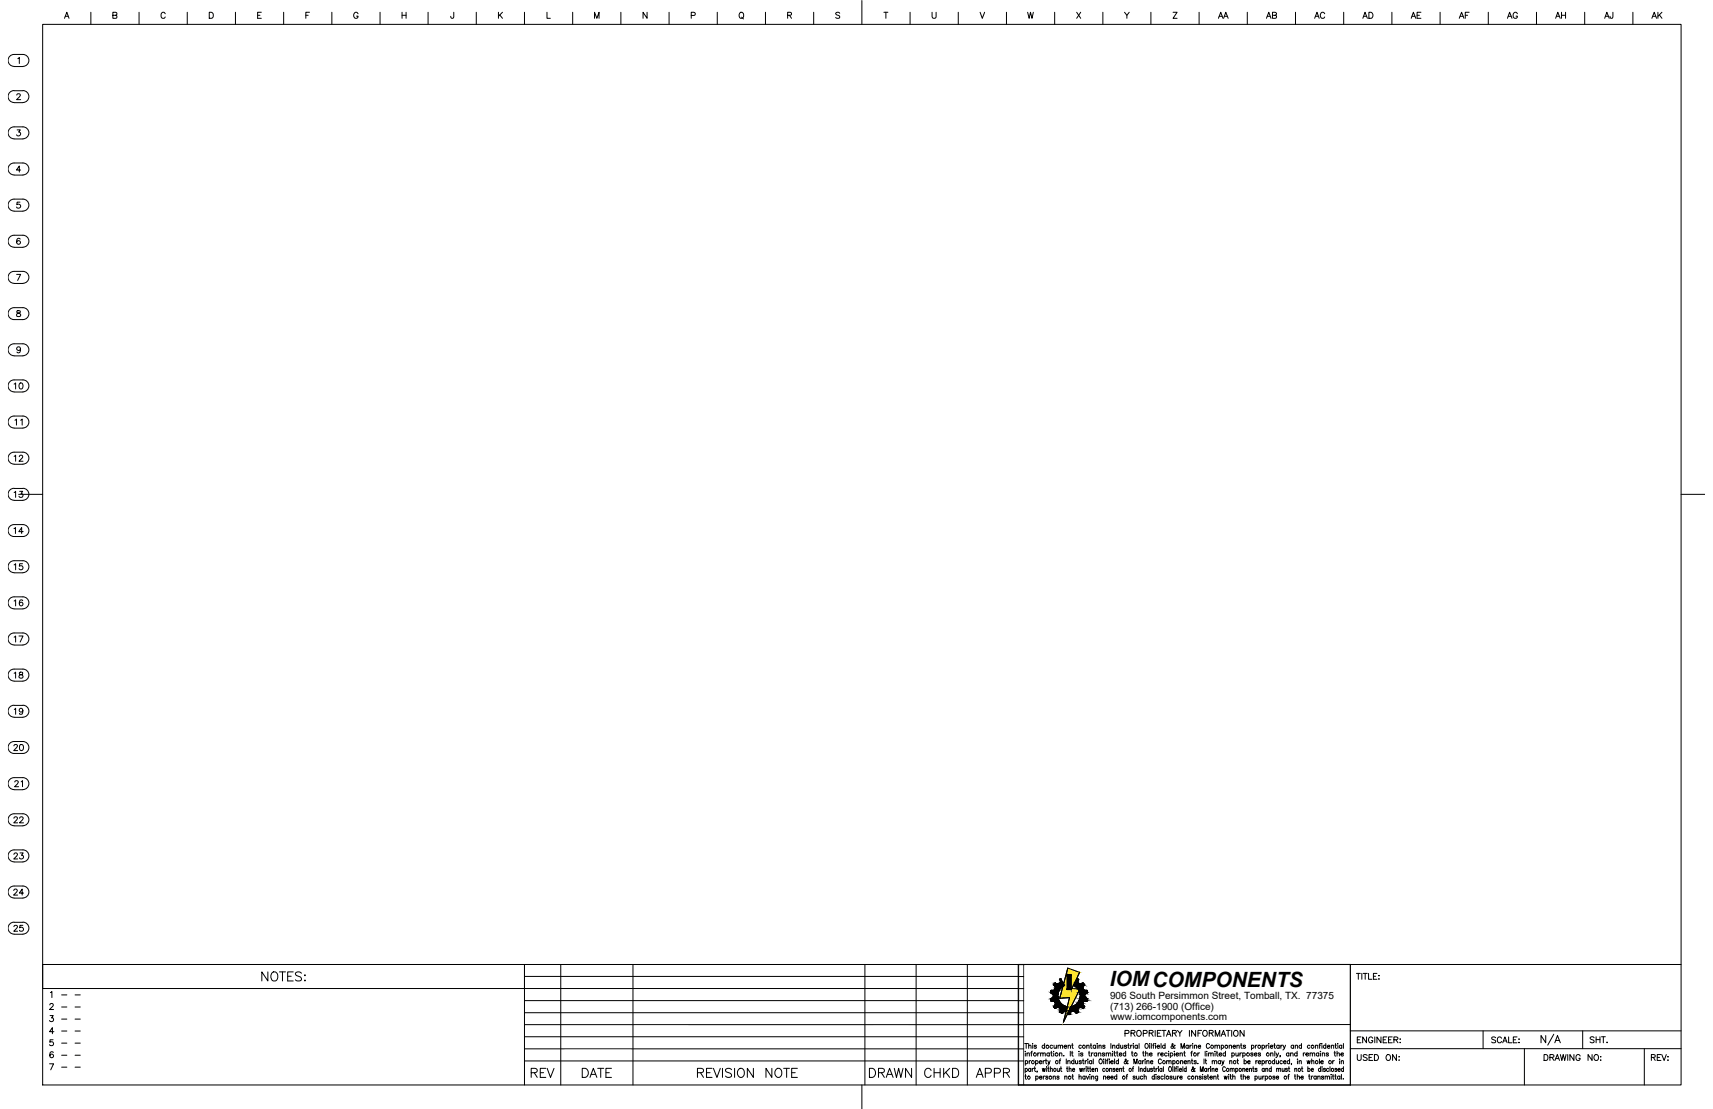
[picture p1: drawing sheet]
<svg xmlns="http://www.w3.org/2000/svg" width="432mm" height="279mm" viewBox="0 0 432 279" stroke-linecap="round" stroke-linejoin="round" font-family="sans-serif">
<defs><g id="words">
<text font-size="5.3" x="279.7" y="248.5">IOMCOMPONENTS</text>
<g font-size="2.5">
<text x="279.8" y="251.6">906 South Persimmon Street, Tomball, TX. 77375</text>
<text x="279.8" y="254.4">(713) 266-1900 (Office)</text>
<text x="279.9" y="256.9">www.iomcomponents.com</text>
</g>
</g></defs>
<!-- layer: INFORBORDER -->
<g fill="none" stroke="#000" stroke-width=".25">
<path d="M10.8 6.1h413v267.2h-413zM22.9 3.1v3M35.1 3.1v3M47.2 3.1v3M59.4 3.1v3M71.5 3.1v3M83.7 3.1v3M95.8 3.1v3M107.9 3.1v3M120.1 3.1v3M132.2 3.1v3M144.4 3.1v3"/>
<path d="M156.5 3.1v3M168.7 3.1v3M180.8 3.1v3M193 3.1v3M205.1 3.1v3M217.3 .1v6M229.4 3.1v3M241.6 3.1v3M253.7 3.1v3M265.9 3.1v3M278 3.1v3M290.1 3.1v3"/>
<path d="M302.3 3.1v3M314.4 3.1v3M326.6 3.1v3M338.7 3.1v3M350.9 3.1v3M363 3.1v3M375.2 3.1v3M387.3 3.1v3M399.5 3.1v3M411.6 3.1v3M4.7 124.5h6.1M423.8 124.5h6"/>
<path d="M10.8 243h413M132.2 243v30.3M132.2 255.1l125.9 .1M132.2 249l125.9 .1M132.2 246h125.9M141.4 243v30.3M159.6 243v30.3M218 243v30.3M230.9 243v30.3M243.8 243v30.3M256.7 255.1h.1M256.7 252.1h1.4"/>
<path d="M256.7 243v30.3h83.8M256.8 252.1h-124.6M256.8 243v30.3M258.1 243v30.3M258.1 258.2h-1.4M340.4 259.7h83.4M340.4 243v30.3M340.4 258.1h-208.2M341.9 245.2h1M342.4 245.2v1.5M343.3 245.2v1.5M343.6 245.2h1"/>
<path d="M344.1 245.2v1.5M345 245.2v1.5h.8M346.2 246h.6M347.1 245.2h-.9v1.5h.9M347.5 245.8h.2zM347.5 246.7h.2zM373.8 259.7v4.5M398.9 259.7v4.5M132.2 264.2l125.9 .1M132.2 267.3h125.9M132.2 261.2h125.9M133.9 270.3l1.3-.2 .2-.5-.5-.4h-1v2.2"/>
<path d="M134.7 270.3l.7 1.1M136.2 270.3h.8M137.6 269.2h-1.4v2.2h1.4M137.9 269.2l.9 2.2 .9-2.2M146.8 269.2h.7a1.22 1.22 0 0 1 .8 1.1 1.22 1.22 0 0 1-.8 1.1h-.7zM148.7 271.4l.9-2.2 .9 2.2M149 270.7h1.1M150.7 269.2h1.5M151.4 269.2v2.2M152.7 270.3h.9M154.1 269.2h-1.4v2.2h1.4M175.8 270.3l1.3-.2 .2-.3-.1-.4-.4-.2h-1v2.2"/>
<path d="M176.6 270.3l.7 1.1M178.1 270.3h.9M179.5 269.2h-1.4v2.2h1.4M179.8 269.2l.9 2.2 .9-2.2M182.1 269.2v2.2M184.4 269.5a.85 .85 0 0 0-.8-.4 .85 .85 0 0 0-.7 .6l.2 .3 1.1 .5a.52 .52 0 0 1 0 .8 1.01 1.01 0 0 1-1.3-.2M185.2 269.2v2.2M186.4 269.3a1.07 1.07 0 0 1 1.2 .5 1.07 1.07 0 0 1-.2 1.3l-.2 .2a1.07 1.07 0 0 1-1.3-.5 1.07 1.07 0 0 1 .2-1.3zM189.9 269.2v2.2l-1.5-2.2v2.2M194.6 269.2v2.2l-1.5-2.2v2.2M195.6 269.5l.2-.2a1.07 1.07 0 0 1 1.3 .5 1.07 1.07 0 0 1-.2 1.3l-.3 .2a1.07 1.07 0 0 1-1.2-.5 1.07 1.07 0 0 1 .2-1.3zM197.5 269.2h1.5"/>
<path d="M198.3 269.2v2.2M199.6 270.3h.8M201 269.2h-1.4v2.2h1.4M217.3 273.3v6.1M219.2 269.2h.7a1.22 1.22 0 0 1 .8 1.1 1.22 1.22 0 0 1-.8 1.1h-.7zM221.4 270.3l1.3-.2 .2-.3-.1-.4-.4-.2h-1v2.2M222.2 270.3l.7 1.1M223.4 271.4l.8-2.2 .9 2.2M223.7 270.7h1.1M225.4 269.2l.6 2.2 .5-2.2 .6 2.2 .5-2.2M229.8 269.2v2.2l-1.5-2.2v2.2M234.7 269.7a.77 .77 0 0 0-1.2-.4 1.2 1.2 0 0 0-.4 1.3 1.2 1.2 0 0 0 1.1 .8l.5-.5"/>
<path d="M235.5 270.3h1.5M235.5 269.2v2.2M237 269.2v2.2M237.9 269.2v2.2M238.4 270.1l1 1.3M239.4 269.2l-1.5 1.5M240.1 269.2h.8a1.22 1.22 0 0 1 .8 1.1 1.22 1.22 0 0 1-.8 1.1h-.8zM246.1 271.4l.9-2.2 .8 2.2M246.4 270.7h1.1M248.4 270.3h.9a.59 .59 0 0 0 .6-.4 .59 .59 0 0 0-.2-.6l-1.3-.1v2.2M250.7 270.3h.9a.59 .59 0 0 0 .6-.4 .59 .59 0 0 0-.2-.6l-1.3-.1v2.2M252.9 270.3h1a.59 .59 0 0 0 .6-.7l-.6-.4h-1v2.2"/>
<path d="M253.7 270.3l.8 1.1M256.7 267.3h.1M340.4 264.2h83.4M340.4 264.2h.1M342.1 265.7l.1 1.3 .4 .2 .5-.2v-1.3M342.1 262h.6M343.1 261.2h-1v1.5h1M344.5 261.2v1.5l-1-1.5v1.5M344.6 265.9l-.3-.2-.7 .2 .1 .4 .9 .4-.1 .4h-.8l-.1-.1M345.1 266.4h.6M346 261.6a.55 .55 0 0 0-.6-.4 .55 .55 0 0 0-.4 .6v.4a.53 .53 0 0 0 .5 .5 .53 .53 0 0 0 .5-.5h-.3M346 265.7h-.9v1.5h.9"/>
<path d="M346.5 265.7h.5a.79 .79 0 0 1 .5 .7 .79 .79 0 0 1-.5 .8h-.5zM346.5 261.2v1.5M348.1 261.2v1.5l-1-1.5v1.5M348.7 262h.6M349.5 265.9a.68 .68 0 0 1 1 .1 .68 .68 0 0 1-.1 1 .68 .68 0 0 1-1-.2 .68 .68 0 0 1 .1-.9zM349.6 261.2h-.9v1.5h.9M350 262h.6M350.9 261.2h-.9v1.5h.9M351.4 262l.8-.1 .2-.2-.1-.3-.9-.2v1.5M351.9 262l.5 .7M352 265.7v1.5l-1-1.5v1.5M352.6 266.3h.1z"/>
<path d="M352.6 267.1h.1zM352.9 261.7v.2zM352.9 262.6v.1zM377 261.5l-.4-.3-.6 .3 .1 .3 .9 .5-.1 .4h-.6l-.3-.2M378.5 261.6a.61 .61 0 0 0-.8-.3 .61 .61 0 0 0-.3 .9 .55 .55 0 0 0 .5 .5 .55 .55 0 0 0 .6-.3M378.8 262.7l.5-1.5 .6 1.5M379 262.3h.7M380.3 261.2v1.5h.8M381.5 262h.6M382.4 261.2h-.9v1.5h.9M382.8 261.8h.2zM382.8 262.7h.2z"/>
<path d="M384.3 264.2v9.1M389.2 265.7h.5a.81 .81 0 0 1 .5 .7 .81 .81 0 0 1-.5 .8h-.5zM390.7 266.4l.9-.1v-.5l-.9-.1v1.5M391.2 266.4l.5 .8M392 267.2l.6-1.5 .5 1.5M392.2 266.7h.7M393.3 265.7l.4 1.5 .3-1.5 .4 1.5 .4-1.5M395.2 265.7v1.5M396.7 265.7v1.5l-1-1.5v1.5M398.3 266.1a.6 .6 0 0 0-.8-.4 .6 .6 0 0 0-.2 .9 .53 .53 0 0 0 .5 .6 .53 .53 0 0 0 .5-.6h-.3M401.3 265.7v1.5l-1-1.5v1.5M401.8 261.5l-.3-.3-.7 .3 .2 .3 .8 .5v.2l-.3 .2-.7-.2"/>
<path d="M402 265.9a.7 .7 0 0 1 1 .4 .7 .7 0 0 1-.8 .9l-.4-.6zM402.3 261.2v1.5M402.3 261.9h1M403.3 261.2v1.5M403.4 266.3h.2zM403.4 267.1h.2zM403.7 261.2h1M404.2 261.2v1.5M405.1 262.6v.1zM414.5 264.2v9.1M416.3 266.4l.9-.1v-.5l-.9-.1v1.5M416.8 266.4l.4 .8"/>
<path d="M417.7 266.4h.6M418.7 265.7h-1v1.5h1M418.9 265.7l.6 1.5 .5-1.5M420.4 266.3h.1zM420.4 267.1h.1z"/>
</g>
<!-- layer: TEXT2 -->
<g fill="none" stroke="#000" stroke-width=".25">
<path d="M67.5 244.9v2.2l-1.5-2.2v2.2M68.5 245.2l.2-.2a1.1 1.1 0 0 1 1.3 .5 1.1 1.1 0 0 1-.2 1.3 .82 .82 0 0 1-1.3 0l-.2-.5zM70.4 244.9h1.6M71.2 244.9v2.2M72.5 246h.9M73.9 244.9h-1.4v2.2h1.4M76 245.2a.85 .85 0 0 0-.8-.4 .85 .85 0 0 0-.7 .6l.2 .3 1.1 .5a.56 .56 0 0 1 0 .9 1.17 1.17 0 0 1-1.3-.3M76.8 245.7l.1-.1 .1 .1zM76.8 247.1l.1-.2 .1 .2zM286.8 259.6a.71 .71 0 0 1 .9 .7 .71 .71 0 0 1-.9 .7l-.3-.5zM291.2 259.6v1.5M292.7 259.6h-1v1.5h1"/>
<path d="M292.9 259.6h1M293.4 259.6v1.5M296.8 259.6l.6 .7v.8M298 259.6l-.6 .7M299.8 259.6v1.5M301.4 259.6v1.5l-1-1.5v1.5M302.9 259.6h-.9v1.5M303.5 259.6a.7 .7 0 0 1 .8 .7 .7 .7 0 0 1-.8 .7l-.3-.5zM309.1 259.6h1M309.6 259.6v1.5M310.5 259.6v1.5M313.6 259.6v1.5l-1-1.5v1.5"/>
<path d="M258.3 262.9h.7M258.3 271.1h.4M258.4 269.3l.2-.1a.4 .4 0 0 1 .4 .4 .4 .4 0 0 1-.4 .4l-.2-.2M258.4 269.2v1.1M258.5 264.8v.2zM258.5 267.4a.34 .34 0 0 1 .5 0 .34 .34 0 0 1 0 .5 .34 .34 0 0 1-.5-.1M258.5 265.3v.8M258.5 267.2v1.2M258.5 270.7v1l.3 .2M258.7 262.9v1.2M258.9 265.5l.5-.2 .1 .8M258.9 265.3v.8"/>
<path d="M259.3 263.5l.5-.1 .1 .7M259.3 262.9v1.2M259.4 267.2v.8M259.8 267.2l-.2 .1-.2 .3M259.8 269.3l-.1-.1a.34 .34 0 0 0-.4 .4 .34 .34 0 0 0 .5 .2M259.8 265.3h.4M259.8 269.2v.8M260.2 269.2v.8M260.2 264.8l-.2 .3v1M260.3 262.9v.1zM260.3 263.4v.7M260.6 269.2h-.3l-.1 .3"/>
<path d="M260.7 269.2h.3M260.8 268.7v1l.3 .3M261 267.4a.36 .36 0 0 1 .6 0 .36 .36 0 0 1 0 .5 .36 .36 0 0 1-.6-.1M261 267.2v1.2M261.1 271.3a.35 .35 0 0 1 .5-.1 .35 .35 0 0 1 0 .5 .35 .35 0 0 1-.5 0M261.1 271.1v1.2M261.2 263.5l-.5-.1v.2l.5 .4-.2 .1-.3-.1M261.5 269.9l-.1 .3M261.6 265.3v.8M262 267.6l.6-.2a.36 .36 0 0 0-.5 0 .36 .36 0 0 0 0 .5 .36 .36 0 0 0 .5-.1M262 271.4l.6-.1a.35 .35 0 0 0-.5-.1 .35 .35 0 0 0 0 .6 .35 .35 0 0 0 .5-.1M262.1 265.3h-.3l-.2 .3"/>
<path d="M262.3 265.5l.3-.2h.3v.8M262.3 265.3v.8M262.7 269.2l.2 .8 .2-.8 .2 .8 .2-.8M262.9 265.5l.3-.2h.2l.1 .8M262.9 267.2v.8M263 271.1v.8M263.3 263.5a.36 .36 0 0 0-.5 0 .36 .36 0 0 0 0 .5 .36 .36 0 0 0 .5 0M263.3 262.9v1.2M263.4 267.2l-.5 .4M263.4 271.1l-.4 .3M263.5 267.2h.4M263.7 266.8v1l.2 .2"/>
<path d="M263.8 268.7v.2zM263.8 269.2v.8M264.1 269.2h.3M264.1 267.2l.3 .8 .3-.8M264.2 271.3l-.5-.2-.1 .2 .6 .4-.2 .2-.4-.2M264.3 268.7v1l.2 .3M264.4 268l-.3 .4M264.5 265.4a.36 .36 0 0 0-.5 0 .36 .36 0 0 0 0 .5 .36 .36 0 0 0 .5 0M264.5 265.3v.8M264.8 269.4l.2-.2h.2l.1 .8M264.8 268.7v1.3M264.8 265.3h.4"/>
<path d="M265 264.8v1l.3 .3M265.3 263.5a.36 .36 0 0 0-.5 0 .36 .36 0 0 0 0 .5 .36 .36 0 0 0 .5 0M265.5 271.3l.5-.2v.8M265.5 271.1v.8M265.6 264.8v.2zM265.6 265.3v.8M265.7 263.3v.7l.3 .1 .3-.2M266.3 263.3v.8M266.5 269.2l.2 .8 .3-.3M266.7 263.5l.5-.1 .1 .7M266.7 263.3v.8M267 271.3l-.5-.2v.3l.5 .3-.3 .2-.3-.2"/>
<path d="M267 267.2h.3M267 269.2v.8M267.1 265.5l.5-.2 .1 .8M267.1 265.3v.8M267.3 263.5l.5-.1v.7M267.3 269.2h.3M267.4 266.8l-.3 .2v1M267.4 268.7v1l.3 .3M268.1 266h.1zM268.2 263.7l.7-.2a.36 .36 0 0 0-.6 0 .36 .36 0 0 0 0 .5 .36 .36 0 0 0 .6 0M268.4 271.3l.5-.2v.8M268.4 271.1v.8"/>
<path d="M268.8 266.8v1.2M268.8 269.2h.4M269 268.7v1l.2 .3M269.2 267.4l.5-.1v.7M269.2 267.2v.8M269.2 263.5l.5-.1 .1 .7M269.2 263.3v.8M269.5 269.4l.2-.2h.3v.8M269.5 268.7v1.3M269.8 264.8v1.3M270.1 265.3h.4M270.1 263.3h.4"/>
<path d="M270.2 271.1h.4M270.3 264.8v1l.3 .3M270.3 262.9v1l.3 .2M270.3 269.5h.6l-.1-.3a.34 .34 0 0 0-.5 .4 .34 .34 0 0 0 .6 .2M270.4 270.7v1l.2 .2M270.7 267.4a.36 .36 0 0 0-.5 0 .36 .36 0 0 0 0 .5 .36 .36 0 0 0 .5-.1M270.7 266.8v1.2M271.1 267.2v.7l.3 .1 .3-.2M271.7 267.2v.8M272 264.8v.2zM272 271.3l.5-.2v.8M272 265.3v.8"/>
<path d="M272 270.7v1.2M272.1 269.2l.2 .8 .2-.8 .2 .8 .2-.8M272.6 263.5a.36 .36 0 0 0-.5 0 .36 .36 0 0 0 0 .5 .36 .36 0 0 0 .5 0M272.6 267.4l-.5-.1v.2l.4 .1 .1 .2-.2 .2-.4-.2M272.8 267.2h.4M273 265.4l-.6-.1v.3h.4l.2 .3-.2 .2-.4-.2M273 266.8v1l.3 .2M273.2 269.2v.8M273.5 271.3a.33 .33 0 0 0-.5-.1 .33 .33 0 0 0 0 .5 .33 .33 0 0 0 .5 0M273.5 271.1v.8M273.6 269.2l-.4 .3M273.6 267.2v.8"/>
<path d="M273.8 268.7v.2zM273.8 271.1l.3 .8 .3-.8M273.8 269.2v.8M273.9 263.5l.3-.2 .3 .1v.7M273.9 263.3v.8M274 267.2l-.4 .4M274.1 269.2h.3M274.2 266.8v.1zM274.2 268.7v1l.2 .3M274.2 267.3v.7M274.4 265.3h.3M274.5 264.8v1l.3 .3"/>
<path d="M274.7 269.2h.3M274.7 270.7v.1zM274.7 271.1v.8M274.8 268.7v1l.2 .3M274.8 263.3h.4M275 262.9v1l.2 .2M275.1 265.3v.8M275.2 271.3l.5-.2v.8M275.2 271.1v.8M275.2 267.4a.36 .36 0 0 0-.5 0 .36 .36 0 0 0 0 .5 .36 .36 0 0 0 .5-.1M275.2 267.2v.8M275.2 269.5h.6l-.1-.3a.34 .34 0 0 0-.5 .4 .34 .34 0 0 0 .6 .2"/>
<path d="M275.6 265.3h-.3l-.2 .3M275.6 266.8v1.2M276.1 269.4l.2-.2h.3v.8M276.1 269.2v.8M276.2 263.5a.36 .36 0 0 0-.5 0 .36 .36 0 0 0 0 .5 .36 .36 0 0 0 .5 0M276.2 263.3v.8M276.4 265.4a.36 .36 0 0 0-.5 0 .36 .36 0 0 0 0 .5 .36 .36 0 0 0 .5 0M276.4 265.3v.8M276.6 262.9v.1zM276.6 263.4v.7M276.7 271.1l-.1 1.1h-.4M276.7 271.3a.35 .35 0 0 0-.5-.1 .35 .35 0 0 0 0 .5 .35 .35 0 0 0 .5 0"/>
<path d="M276.9 265.5l.5-.2 .1 .8M276.9 265.3v.8M277 263.5l.5-.1 .1 .7M277 263.3v.8M277.1 267l.2-.2a.57 .57 0 0 1 .6 .6 .57 .57 0 0 1-.7 .5l-.2-.3zM278.2 271.3l.5-.2v.8M278.2 271.1v.8M278.2 266.8v.1zM278.2 267.3v.7M278.5 265.4l-.6-.1v.3h.4l.2 .3-.3 .2-.4-.2M278.5 269.3l-.1-.1a.34 .34 0 0 0-.4 .4 .34 .34 0 0 0 .5 .2M278.5 263.5l-.5-.1v.2l.4 .1 .1 .3-.2 .1-.3-.1"/>
<path d="M278.6 266.8v1.2M278.8 265.5l.5-.2 .1 .8M278.8 265.3v.8M278.9 267.2h.4M279.1 271.4h.6l-.1-.2a.36 .36 0 0 0-.5 0 .36 .36 0 0 0 .1 .5 .36 .36 0 0 0 .5 0M279.3 266.8l-.2 .2v1M279.4 265.5l.5-.2 .1 .8M279.6 266.8v.1zM279.6 267.3v.7M279.7 269.4l.5-.2v.8M279.7 269.2v.8M280 267.6l.6-.2a.36 .36 0 0 0-.5 0 .36 .36 0 0 0 0 .5 .36 .36 0 0 0 .5-.1"/>
<path d="M280 271.4l.6-.1a.35 .35 0 0 0-.5-.1 .35 .35 0 0 0 0 .6 .35 .35 0 0 0 .5-.1M280 262.9v1.2M280.4 263.5l.3-.2 .3 .1v.7M280.4 264.8v.2zM280.4 263.3v.8M280.4 265.3v.8M280.8 265.3h.4M280.9 264.8v1l.3 .3M281 266.8v1.2M281 269.3l-.4-.1v.2l.4 .2v.2l-.1 .2-.4-.2M281.3 269.5h.6l-.1-.3a.34 .34 0 0 0-.5 .4 .34 .34 0 0 0 .6 .2M281.4 265.3h.4"/>
<path d="M281.5 271.3a.33 .33 0 0 0-.5-.1 .33 .33 0 0 0 0 .5 .33 .33 0 0 0 .5 0M281.5 270.7v1.2M281.6 264.8v1l.2 .3M281.9 267.4a.34 .34 0 0 0-.5 0 .34 .34 0 0 0 0 .5 .34 .34 0 0 0 .5-.1M281.9 266.8v1.2M282.1 263.5a.36 .36 0 0 0-.6 0 .36 .36 0 0 0 0 .5 .36 .36 0 0 0 .6 0M282.1 262.9v1.2M282.1 265.6h.7a.34 .34 0 0 0-.4-.3 .34 .34 0 0 0-.3 .4l.3 .4 .4-.2M282.2 269.4l.2-.2h.3v.8M282.2 269.2v.8M282.5 263.3l.1 .8 .4-.2M283 269.2h.3"/>
<path d="M283 263.3v.8M283.2 268.7v1l.2 .3M283.6 260.4l.9-.1 .1-.2-.1-.5h-.9v1.5M283.7 265.4a.36 .36 0 0 0-.5 0 .36 .36 0 0 0 0 .5 .36 .36 0 0 0 .5 0M283.7 264.8v1.3M283.9 271.1h.3M284 263.5l-.5-.1v.2l.3 .1 .2 .3-.2 .1-.4-.1M284.3 270.7l-.3 .2v1M284.3 263.3h.3M284.4 267.3l-.1-.1a.66 .66 0 0 1-.9 .7l.1-.4 .4-.3-.1-.4-.1 .5 .5 .7 .2-.1M284.4 262.9v1l.3 .2M285 263.3v.8"/>
<path d="M285.1 260.3l.8-.1 .2-.3-.2-.3h-.8v1.5M285.2 265.3h.4M285.4 264.8v1l.3 .3M285.4 263.3l-.3 .1-.1 .3M285.4 269.2h.3M285.6 260.3l.5 .8M285.7 262.9v.1zM285.7 263.4v.7M285.8 268.7l-.2 .3v1M285.8 268v-1.2l.4 1.2 .4-1.2v1.2M286.2 271.3l-.5-.2v.3l.5 .3-.3 .2-.3-.2M286.5 271.1v.7l.3 .1 .3-.2"/>
<path d="M286.7 263.5a.36 .36 0 0 0-.5 0 .36 .36 0 0 0 0 .5 .36 .36 0 0 0 .5 0M286.7 263.3v.8M287 268.7v1.3M287.1 271.1v.8M287.1 262.9v1.2M287.4 269.4l.2-.2h.3v.8M287.4 269.2v.8M287.6 267.4a.34 .34 0 0 0-.5 0 .34 .34 0 0 0 0 .5 .34 .34 0 0 0 .5-.1M287.6 267.2v.8M288 271.3a.33 .33 0 0 0-.5-.1 .33 .33 0 0 0 0 .5 .33 .33 0 0 0 .5 0M288 265.3h.4M288 267.2v.8"/>
<path d="M288.2 260.4l.9-.2v-.5l-.9-.1v1.5M288.2 264.8v1l.2 .3M288.4 267.2l-.3 .1-.1 .3M288.4 271.3l.5-.2v.8M288.4 270.7v1.2M288.7 266.8v.1zM288.7 267.3v.7M288.7 263.1l.2-.2a.57 .57 0 0 1 .6 .6 .57 .57 0 0 1-.7 .5l-.2-.3zM288.8 265.5l.5-.2 .1 .8M288.8 264.8v1.3M288.8 269.3l-.1-.1a.34 .34 0 0 0-.4 .4 .34 .34 0 0 0 .5 .2M288.8 268.7v1.3"/>
<path d="M289.1 267.4l.5-.1v.7M289.1 267.2v.8M289.2 269.2v.7l.3 .1 .2-.3M289.7 260.3l.8-.1 .2-.3-.2-.3h-.8v1.5M289.7 269.2v.8M289.8 265.6h.6a.37 .37 0 0 0-.5-.2 .37 .37 0 0 0-.2 .5 .37 .37 0 0 0 .6 .1l.1-.1M289.8 262.9v.1zM289.8 263.4v.7M290 267.6h.6v-.3a.35 .35 0 0 0-.5 .1 .35 .35 0 0 0 0 .5 .35 .35 0 0 0 .5-.1M290.2 260.3l.5 .8M290.2 262.9v1.2M290.5 269.3l-.5-.1v.2l.5 .2v.2l-.2 .2-.3-.2"/>
<path d="M290.6 263.3h.3M290.8 269.2h.3M290.9 268.7v1l.2 .3M291 262.9l-.3 .3v.9M291 271.3a.33 .33 0 0 0-.5-.1 .33 .33 0 0 0 0 .5 .33 .33 0 0 0 .5 0M291 270.7v1.2M291.3 262.9v.1zM291.3 263.4v.7M291.4 270.7v.1zM291.4 269.2v.8M291.4 271.1v.8M291.7 263.7l.6-.2a.36 .36 0 0 0-.5 0 .36 .36 0 0 0 0 .5 .36 .36 0 0 0 .5 0"/>
<path d="M291.7 260.3h.6M291.8 269.2l-.4 .3M291.9 265.3v.8M292 268.7v.2zM292 269.2v.8M292.3 271.3l-.5-.2-.1 .2 .6 .4-.2 .2-.4-.2M292.4 265.3h-.3l-.2 .3M292.6 265.6l.6-.1a.36 .36 0 0 0-.5-.1 .36 .36 0 0 0 0 .6 .36 .36 0 0 0 .5-.1M292.7 262.9v1.2M292.8 267.1a.39 .39 0 0 0-.5-.3 .39 .39 0 0 0-.3 .5v.3a.39 .39 0 0 0 .3 .4 .39 .39 0 0 0 .5-.3M292.9 269.3l-.1-.1a.34 .34 0 0 0-.5 .4 .34 .34 0 0 0 .6 .2M292.9 269.2v.8"/>
<path d="M293.2 271.3a.33 .33 0 0 0-.5-.1 .33 .33 0 0 0 0 .5 .33 .33 0 0 0 .5 0M293.3 268.7v1.3M293.6 270.7v1.2M293.7 263.5a.36 .36 0 0 0-.5 0 .36 .36 0 0 0 0 .5 .36 .36 0 0 0 .5 0M293.7 262.9v1.2M294 261.1l.6-1.5 .6 1.5M294.1 267.4l.2-.2 .3 .1 .1 .7M294.1 267.2v.8M294.2 265.4a.36 .36 0 0 0-.5 0 .36 .36 0 0 0 0 .5 .36 .36 0 0 0 .5 0M294.2 260.6h.8M294.6 264.8v.2zM294.6 265.3v.8"/>
<path d="M294.7 267.4l.5-.1v.7M294.7 268.9l.2-.2a.63 .63 0 0 1 .5 .7 .63 .63 0 0 1-.5 .6l-.3-.5zM295 265.4a.38 .38 0 0 1 .6 0 .38 .38 0 0 1 0 .6 .38 .38 0 0 1-.6-.1M295 265.3v1.2M295.5 271.3l-.5-.2v.3l.5 .3-.2 .2-.4-.2M295.5 260.3l.9-.1 .1-.5-1-.1v1.5M295.6 267.4a.34 .34 0 0 1 .5 0 .34 .34 0 0 1 0 .5 .34 .34 0 0 1-.5-.1M295.6 268.7v.2zM295.6 267.2v1.2M295.6 269.2v.8M295.8 271.1l.2 .8 .4-.2M296 260.3l.5 .8"/>
<path d="M296 268.7v1.3M296.1 264.8v.2zM296.1 265.3v.8M296.2 263.5l-.1-.2a.64 .64 0 0 1-.9 .7v-.3l.5-.4-.1-.4-.1 .5 .4 .6h.3M296.3 269.2h.3M296.4 271.1v.8M296.4 265.6h.7a.34 .34 0 0 0-.4-.3 .34 .34 0 0 0-.3 .4l.3 .4 .4-.2M296.6 268.7l-.2 .3v1M296.8 271.1v.8M296.9 268.7v.2zM296.9 269.2v.8M297.2 271.1h-.3l-.1 .3"/>
<path d="M297.3 269.5h.5l-.1-.3a.34 .34 0 0 0-.4 .4 .34 .34 0 0 0 .5 .2M297.4 271.4h.6v-.2a.34 .34 0 0 0-.5 0 .34 .34 0 0 0 0 .5 .34 .34 0 0 0 .5 0M297.4 265.5l.3-.2h.3v.8M297.4 265.3v.8M297.6 267.4l.5-.1v.7M297.6 267.2v.8M297.7 264.1v-1.2l.4 1.2 .4-1.2v1.2M298.2 268.7v1.3M298.4 265.3h.4M298.5 267.6l.6-.2a.36 .36 0 0 0-.5 0 .36 .36 0 0 0 0 .5 .36 .36 0 0 0 .5-.1M298.5 264.8v1l.3 .3M299 269.3l-.1-.1a.34 .34 0 0 0-.4 .4 .34 .34 0 0 0 .5 .2"/>
<path d="M299 268.7v1.3M299.4 267.4l.5-.1 .1 .7M299.4 267.2v.8M299.5 263.5a.36 .36 0 0 0-.5 0 .36 .36 0 0 0 0 .5 .36 .36 0 0 0 .5 0M299.5 263.3v.8M299.9 263.3v.8M300 271.3a.33 .33 0 0 0-.5-.1 .33 .33 0 0 0 0 .5 .33 .33 0 0 0 .5 0M300.2 265.3h.3M300.3 267.2h.4M300.4 263.3l-.5 .4M300.5 266.8v1l.2 .2M300.6 264.8l-.3 .3v1"/>
<path d="M300.7 262.9v.1zM300.7 263.4v.7M301.1 263.5l.5-.1v.7M301.1 263.3v.8M301.3 269.2h-.1a.61 .61 0 0 1-.8 .6v-.4l.4-.4-.1-.3-.1 .5 .3 .6 .2 .2 .2-.2M301.3 271.3l.5-.2 .1 .8M301.3 271.1v.8M301.6 267.4l-.6-.1v.1l.6 .4-.3 .2-.3-.2M301.9 267.9v.1zM301.9 265.3v.8M302 260.3h.5M302 263.7l.7-.2a.36 .36 0 0 0-.6 0 .36 .36 0 0 0 0 .5 .36 .36 0 0 0 .6 0"/>
<path d="M302.4 265.3h-.3l-.2 .3M302.6 270v-1.3l.3 1.3 .4-1.3v1.3M302.8 271.3l-.5-.2-.1 .2 .6 .4-.2 .2-.4-.2M303.2 270.7v.1zM303.2 271.1v.8M303.5 266.8v1.2M303.8 264.8v1.3M303.8 267.2h.3M303.9 266.8v1l.3 .2M304.1 271.3l-.2-.2-.4 .2 .5 .2v.3l-.3 .1-.2-.2M304.2 269.3l-.1-.1a.34 .34 0 0 0-.5 .4 .34 .34 0 0 0 .6 .2M304.2 269.2v.8"/>
<path d="M304.2 264.8v.2zM304.2 265.3v.8M304.3 271.1h.4M304.5 270.7v1l.2 .2M304.6 269.2v.8M304.6 265.5l.6-.2v.8M304.6 265.3v.8M304.8 260.3l.9-.1 .1-.3-.1-.3h-.9v1.5M304.9 263.2a.41 .41 0 0 0-.5-.3 .41 .41 0 0 0-.3 .5v.3a.41 .41 0 0 0 .3 .4 .41 .41 0 0 0 .5-.3M304.9 269.2h-.2l-.1 .3M305 271.4h.6v-.2a.36 .36 0 0 0-.5 0 .36 .36 0 0 0 0 .5 .36 .36 0 0 0 .5 0M305.1 268.7v.2z"/>
<path d="M305.1 269.2v.8M305.2 265.5l.6-.2v.8M305.3 260.3l.5 .8M305.5 269.4l.5-.2v.8M305.5 269.2v.8M305.6 267.4l.5-.1v.7M305.6 267.2v.8M305.9 271.3l.6-.2v.8M305.9 271.1v.8M306.1 267.4l.5-.1 .1 .7M306.2 263.5l.3-.2 .3 .1v.7M306.2 263.3v.8"/>
<path d="M306.3 264.8v.2zM306.3 265.3v.8M306.3 261.1v-1.5l.6 1.5 .6-1.5v1.5M306.4 269.5h.5l-.1-.3a.34 .34 0 0 0-.4 .4 .34 .34 0 0 0 .5 .2M306.6 265.3h.4M306.8 264.8v1l.2 .3M306.8 263.5l.5-.1 .1 .7M306.8 271.1h.4M307 270.7v1l.2 .2M307.3 265.6l.6-.1a.36 .36 0 0 0-.5-.1 .36 .36 0 0 0 0 .6 .36 .36 0 0 0 .5-.1M307.7 267.4a.36 .36 0 0 0-.5 0 .36 .36 0 0 0 0 .5 .36 .36 0 0 0 .5-.1M307.7 267.2v.8"/>
<path d="M307.8 261.1l.6-1.5 .6 1.5M307.9 263.5a.36 .36 0 0 1 .5 0 .36 .36 0 0 1 0 .5 .36 .36 0 0 1-.5 0M307.9 263.3v1.2M308 267.2l.3 .8 .3-.8M308 260.6h.7M308.3 268l-.4 .4M308.6 271.1l.2 .8 .2-.8 .2 .8 .2-.8M308.9 269a.35 .35 0 0 0-.5-.3 .35 .35 0 0 0-.2 .5v.3a.35 .35 0 0 0 .2 .5 .35 .35 0 0 0 .5-.3M308.9 265.4a.36 .36 0 0 0-.5 0 .36 .36 0 0 0 0 .5 .36 .36 0 0 0 .5 0M308.9 264.8v1.3M309.7 270.7v.1zM309.7 271.1v.8"/>
<path d="M309.8 263.5l.3-.2 .3 .1v.7M309.8 263.3v.8M310 267.4l.5-.1v.7M310 267.2v.8M310.1 271.1h.3M310.1 269.4l.2-.2h.3v.8M310.1 269.2v.8M310.2 270.7v1l.2 .2M310.5 265.4a.36 .36 0 0 1 .5 0 .36 .36 0 0 1 0 .5 .36 .36 0 0 1-.5 0M310.5 265.3v1.2M310.6 269.4l.2-.2h.3v.8M310.7 271.3l.6-.2v.8"/>
<path d="M310.7 270.7v1.2M310.8 263.7h.6a.34 .34 0 0 0-.4-.4 .34 .34 0 0 0-.2 .5l.3 .3 .3-.1M311.5 269.3l.1-.1a.34 .34 0 0 1 .4 .4 .34 .34 0 0 1-.5 .2M311.5 269.2v1.1M311.5 265.3l.1 .7 .3 .1 .2-.3M311.8 263.5l.5-.1 .1 .7M311.8 263.3v.8M311.8 267.2h.4M312 266.8v1l.2 .2M312.1 265.3v.8M312.5 265.3v.8M312.7 271.1h.4"/>
<path d="M312.7 263.3h.4M312.8 262.9v1l.3 .2M312.8 270.7v1l.3 .2M313 265.3l-.5 .3M313.3 265.4a.36 .36 0 0 1 .5 0 .36 .36 0 0 1 0 .5 .36 .36 0 0 1-.5 0M313.3 269.4l.2-.2h.2l.1 .8M313.3 265.3v1.2M313.3 269.2v.8M313.4 271.3l.5-.2v.8M313.4 270.7v1.2M313.6 267.4a.34 .34 0 0 1 .5 0 .34 .34 0 0 1 0 .5 .34 .34 0 0 1-.5-.1M313.6 266.8v1.2"/>
<path d="M314 263.5l-.6-.1v.2l.4 .1 .2 .3-.2 .1-.4-.1M314.1 269.5h.5l-.1-.3a.34 .34 0 0 0-.4 .4 .34 .34 0 0 0 .5 .2M314.3 271.4h.6v-.2a.34 .34 0 0 0-.5 0 .34 .34 0 0 0 0 .5 .34 .34 0 0 0 .5 0M314.5 267.6h.6v-.3a.37 .37 0 0 0-.5 .1 .37 .37 0 0 0 0 .5 .37 .37 0 0 0 .5-.1M315 269.4l.4-.2 .1 .8M315 269.2v.8M315.5 263.5a.36 .36 0 0 1 .5 0 .36 .36 0 0 1 0 .5 .36 .36 0 0 1-.5 0M315.5 263.3v1.2M315.8 269.2h.3M315.8 265.4l-.5-.1v.3l.5 .3-.2 .2-.3-.2M315.9 268.7v1l.2 .3M316.2 265.6l.6-.1a.36 .36 0 0 0-.5-.1 .36 .36 0 0 0 0 .6 .36 .36 0 0 0 .5-.1"/>
<path d="M316.4 271.3a.33 .33 0 0 1 .4-.1 .33 .33 0 0 1 0 .5 .33 .33 0 0 1-.4 0M316.4 271.1v1.2M316.4 263.3v.8M316.6 267.2v.8M316.9 263.3l-.5 .4M316.9 269.3l-.5-.1v.2l.4 .2 .1 .2-.2 .2-.3-.2M316.9 267.2l-.2 .1-.1 .3M317.2 267.6l.6-.2a.36 .36 0 0 0-.5 0 .36 .36 0 0 0 0 .5 .36 .36 0 0 0 .5-.1M317.3 271.1l.1 .7 .2 .1 .3-.2M317.7 265.4l-.5-.1v.3h.4l.1 .3-.2 .2-.3-.2M317.9 271.1v.8M318.1 263.5a.36 .36 0 0 1 .6 0 .36 .36 0 0 1 0 .5 .36 .36 0 0 1-.6 0"/>
<path d="M318.1 267.4a.36 .36 0 0 1 .6 0 .36 .36 0 0 1 0 .5 .36 .36 0 0 1-.6-.1M318.1 263.3v1.2M318.1 267.2v1.2M318.3 271.1v.8M318.7 269.3l-.1-.1a.34 .34 0 0 0-.5 .4 .34 .34 0 0 0 .6 .2M318.7 271.1h-.3l-.1 .3M318.7 269.2v.8M318.9 271.3a.35 .35 0 0 1 .6-.1 .35 .35 0 0 1 0 .5 .35 .35 0 0 1-.6 0M318.9 271.1v1.2M319.1 269.4l.2-.2h.2l.1 .8M319.1 269.2v.8M319.1 267.2v.8"/>
<path d="M319.1 263.3v.8M319.5 267.2l-.4 .4M319.6 263.3l-.5 .4M319.8 262.9v.1zM319.8 263.4v.7M320.2 263.7l.6-.2a.36 .36 0 0 0-.5 0 .36 .36 0 0 0 0 .5 .36 .36 0 0 0 .5 0M320.3 265.5l.5-.2 .1 .8M320.3 265.3v.8M320.5 269.3l-.1-.1a.34 .34 0 0 0-.5 .4 .34 .34 0 0 0 .6 .2M320.5 268.7v1.3M321.1 263.3h.4M321.3 262.9v1l.2 .2"/>
<path d="M321.3 267.4a.36 .36 0 0 0-.5 0 .36 .36 0 0 0 0 .5 .36 .36 0 0 0 .5-.1M321.3 266.8v1.2M321.3 264.8v1.3M321.4 271.3l-.5-.2v.3l.5 .3-.2 .2-.4-.2M321.6 265.3l.4 .8 .3-.8M321.7 271.4h.6v-.2a.36 .36 0 0 0-.5 0 .36 .36 0 0 0 0 .5 .36 .36 0 0 0 .5 0M321.7 267.2l.2 .8 .4-.2M321.8 269.4l.2-.2h.3v.8M321.8 269.2v.8M322 266.1l-.4 .4M322.3 267.2v.8M322.3 269.4l.2-.2h.3v.8"/>
<path d="M322.4 263.5a.36 .36 0 0 0-.5 0 .36 .36 0 0 0 0 .5 .36 .36 0 0 0 .5 0M322.4 263.3v.8M322.7 266l-.1 .3M322.9 263.3v.8M323.2 269.2v.7l.3 .1 .2-.3M323.2 267.4a.36 .36 0 0 0-.5 0 .36 .36 0 0 0 0 .5 .36 .36 0 0 0 .5-.1M323.3 263.3l-.3 .1-.1 .3M323.4 263.3l.4 .8 .2-.8M323.5 267.6l.7-.2a.36 .36 0 0 0-.6 0 .36 .36 0 0 0 0 .5 .36 .36 0 0 0 .6-.1M323.7 269.2v.8M323.8 264.1l-.4 .4M324.5 269.3l-.5-.1v.2l.5 .2v.2l-.2 .2-.3-.2"/>
<path d="M324.6 271.1h.3M324.8 269.2h.3M324.9 265.4a.36 .36 0 0 0-.5 0 .36 .36 0 0 0 0 .5 .36 .36 0 0 0 .5 0M324.9 268.7v1l.2 .3M324.9 265.3v.8M325 270.7l-.2 .2v1M325.1 267.4a.34 .34 0 0 0-.5 0 .34 .34 0 0 0 0 .5 .34 .34 0 0 0 .5-.1M325.1 266.8v1.2M325.3 265.5l.6-.2 .1 .8M325.3 265.3v.8M325.6 267.9l-.1 .3M326.1 263.5a.36 .36 0 0 0-.5 0 .36 .36 0 0 0 0 .5 .36 .36 0 0 0 .5 0"/>
<path d="M326.1 263.3v.8M326.3 271.1h.3M326.4 269.4l.4-.2 .1 .8M326.4 269.2v.8M326.4 270.7v1l.3 .2M326.5 263.5l.5-.1 .1 .7M326.5 263.3v.8M327 265.4a.38 .38 0 0 0-.6 0 .38 .38 0 0 0 0 .6 .38 .38 0 0 0 .6-.1M327 264.8v1.3M327 271.3l.5-.2 .1 .8M327 270.7v1.2M327.1 266.8v.1z"/>
<path d="M327.1 267.3v.7M327.5 267.4l.5-.1v.7M327.5 267.2v.8M327.9 271.4h.6v-.2a.36 .36 0 0 0-.5 0 .36 .36 0 0 0 0 .5 .36 .36 0 0 0 .5 0M328.1 263.5a.36 .36 0 0 0-.6 0 .36 .36 0 0 0 0 .5 .36 .36 0 0 0 .6 0M328.1 262.9v1.2M328.1 269.2h.3M328.2 268.7v1l.2 .3M328.5 265.3v.8M329 265.3l-.5 .3M329.2 265.6h.6a.34 .34 0 0 0-.3-.4 .34 .34 0 0 0-.3 .4l.3 .5 .3-.2M329.5 267.2l.2 .8 .2-.8 .2 .8 .2-.8"/>
<path d="M329.7 269.3l.2-.1a.4 .4 0 0 1 .4 .4 .4 .4 0 0 1-.4 .4l-.2-.2M329.7 268.7v1.3M329.8 271.1h.4M330 270.7v1l.3 .2M330.2 263.5a.36 .36 0 0 0-.5 0 .36 .36 0 0 0 0 .5 .36 .36 0 0 0 .5 0M330.2 265.5l.5-.2 .1 .8M330.2 265.3v.8M330.5 269.5h.6l-.1-.3a.34 .34 0 0 0-.5 .4 .34 .34 0 0 0 .6 .2M330.6 271.1v.8M330.6 267.4l.6-.1v.7M330.6 266.8v1.2M330.8 265.5l.3-.2h.3v.8"/>
<path d="M331 271.1l-.4 .3M331.6 263.5l.5-.1 .1 .7M331.6 263.3v.8M331.8 271.3a.35 .35 0 0 0-.5-.1 .35 .35 0 0 0 0 .5 .35 .35 0 0 0 .5 0M331.8 271.1v.8M332.2 271.3l.2-.2h.3l.1 .8M332.2 271.1v.8M332.4 265.4a.36 .36 0 0 0-.5 0 .36 .36 0 0 0 0 .5 .36 .36 0 0 0 .5 0M332.4 265.3v.8M332.5 263.3h.3M332.6 266.8v1.2M332.8 264.8v.2z"/>
<path d="M332.8 265.3v.8M332.9 262.9l-.3 .3v.9M332.9 269.3l-.1-.1a.34 .34 0 0 0-.5 .4 .34 .34 0 0 0 .6 .2M332.9 268.7v1.3M332.9 267.6l.7-.2a.36 .36 0 0 0-.6 0 .36 .36 0 0 0 0 .5 .36 .36 0 0 0 .6-.1M333.1 263h.2zM333.2 263.4v.7M333.3 268.7v.2zM333.3 269.2v.8M333.3 265.5l.5-.2 .1 .8M333.3 265.3v.8M333.6 271.3l-.1-.2-.4 .2 .5 .2v.3l-.3 .1-.2-.2"/>
<path d="M334 271.3l.5-.2 .1 .8M334 271.1v.8M334.1 269.3l-.5-.1v.2l.5 .2v.2l-.2 .2-.3-.2M334.2 263.5a.36 .36 0 0 0-.5 0 .36 .36 0 0 0 0 .5 .36 .36 0 0 0 .5 0M334.2 262.9v1.2M334.6 263.7l.6-.2a.36 .36 0 0 0-.5 0 .36 .36 0 0 0 0 .5 .36 .36 0 0 0 .5 0M334.6 271.3l.5-.2v.8M334.9 265.4l-.6-.1v.3h.4l.2 .3-.2 .2-.4-.2M335 269.3l-.2-.1a.35 .35 0 0 0-.4 .4 .35 .35 0 0 0 .6 .2M335.3 268.7v1.3M335.6 270.7v.1zM335.6 271.1v.8"/>
<path d="M335.6 263.5l.5-.1 .1 .7M335.6 263.3v.8M335.8 271.1h.4M335.9 267.2v.8M336 270.7v1l.3 .2M336.3 265.3h.4M336.4 267.2l-.5 .4M336.4 264.8v1l.3 .3M336.5 263.3h.4M336.5 271.1h.3M336.6 270.7v1l.3 .2M336.7 262.9v1l.2 .2"/>
<path d="M337 269.3l-.5-.1v.2l.4 .2 .1 .2-.2 .2-.3-.2M337 265.5l.3-.2h.3v.8M337 264.8v1.3M337.2 262.9v.1zM337.2 269.5h.6l-.2-.3a.4 .4 0 0 0-.4 .4 .4 .4 0 0 0 .4 .4l.2-.2M337.2 263.4v.7M337.7 266.8v.1zM337.7 267.3v.7M337.8 271.3a.35 .35 0 0 0-.6-.1 .35 .35 0 0 0 0 .5 .35 .35 0 0 0 .6 0M337.8 271.1v.8M338 265.6l.6-.1a.36 .36 0 0 0-.5-.1 .36 .36 0 0 0 0 .6 .36 .36 0 0 0 .5-.1M338.1 267.4l.5-.1v.7"/>
<path d="M338.1 267.2v.8M338.1 270.7v1.2M338.2 263.5a.36 .36 0 0 0-.5 0 .36 .36 0 0 0 0 .5 .36 .36 0 0 0 .5 0M338.2 263.3v.8M338.6 271.8h.1M338.6 269.3v-.1a.34 .34 0 0 0-.5 .4 .34 .34 0 0 0 .5 .2M338.6 262.9v1.2M338.6 268.7v1.3"/>
<circle cx="259.3" cy="271.5" r=".36"/>
<circle cx="260.4" cy="267.6" r=".39"/>
<circle cx="260.9" cy="265.6" r=".39"/>
<circle cx="264" cy="263.7" r=".39"/>
<circle cx="264.8" cy="271.5" r=".36"/>
<circle cx="265.9" cy="269.5" r=".37"/>
<circle cx="266.3" cy="265.6" r=".39"/>
<circle cx="266.4" cy="267.6" r=".38"/>
<circle cx="269.6" cy="271.5" r=".37"/>
<circle cx="273.2" cy="263.7" r=".39"/>
<circle cx="279.1" cy="269.5" r=".37"/>
<circle cx="283.3" cy="271.5" r=".36"/>
<circle cx="284.9" cy="269.5" r=".37"/>
<circle cx="286.3" cy="265.6" r=".39"/>
<circle cx="293.4" cy="267.6" r=".38"/>
<circle cx="294.3" cy="271.5" r=".37"/>
<circle cx="296.9" cy="267.6" r=".38"/>
<circle cx="300.6" cy="271.5" r=".36"/>
<circle cx="301.2" cy="265.6" r=".39"/>
<circle cx="305.5" cy="263.7" r=".39"/>
<circle cx="309.1" cy="263.7" r=".39"/>
<circle cx="309.5" cy="269.5" r=".37"/>
<circle cx="311.2" cy="267.6" r=".38"/>
<circle cx="311.5" cy="260.3" r=".69"/>
<circle cx="312.6" cy="269.5" r=".37"/>
<circle cx="314.6" cy="265.6" r=".39"/>
<circle cx="317.4" cy="263.7" r=".38"/>
<circle cx="319.6" cy="265.6" r=".39"/>
<circle cx="320.1" cy="267.6" r=".38"/>
<circle cx="320.2" cy="271.5" r=".36"/>
<circle cx="324" cy="271.5" r=".37"/>
<circle cx="327.5" cy="269.5" r=".37"/>
<circle cx="330.9" cy="263.7" r=".39"/>
<circle cx="331.9" cy="267.6" r=".38"/>
<circle cx="335.3" cy="267.6" r=".39"/>
<circle cx="335.9" cy="269.5" r=".37"/>
</g>
<!-- layer: TEXT -->
<g fill="none" stroke="#000" stroke-width=".25">
<path d="M12.6 253.2v-.1a.43 .43 0 0 1 .5-.3 .43 .43 0 0 1 .3 .5l-.9 1h1M12.6 255.9h.8l-.4 .6a.5 .5 0 0 1 .4 .8 .5 .5 0 0 1-.9-.2M12.7 250.1l.4-.3v1.5M13.6 259.9h-1.1l.7-1v1.5M15.5 250.7h1.3M15.5 253.7h1.3M15.5 256.8h1.3M15.5 259.8h1.3M18.9 250.7h1.3M18.9 253.7h1.3M18.9 256.8h1.3M18.9 259.8h1.3"/>
<path d="M12.5 268h1l-.7 1.5M13.4 262h-.8v.6a.54 .54 0 0 1 .8 0 .54 .54 0 0 1-.1 .8 .54 .54 0 0 1-.8-.2M13.4 265.2l-.3-.2a.81 .81 0 0 0-.5 .7 .81 .81 0 0 0 .5 .8 .46 .46 0 0 0 .4-.5 .46 .46 0 0 0-.5-.4 .46 .46 0 0 0-.4 .4M15.5 262.8h1.3M15.5 265.9h1.3M15.5 268.9h1.3M18.9 262.8h1.3M18.9 265.9h1.3M18.9 268.9h1.3M389.6 260.9v1.8l-1.1-1.8v1.8M391.7 260.6l-1.6 2.7M391.9 262.7l.7-1.8 .7 1.8"/>
<path d="M392.2 262.1h.9"/>
</g>
<!-- layer: 0 -->
<g fill="none" stroke="#000" stroke-width=".25">
<path d="M3.5 16.7a1.5 1.5 0 0 1-1.5-1.5 1.5 1.5 0 0 1 1.5-1.5h2.3a1.5 1.5 0 0 1 1.5 1.5 1.5 1.5 0 0 1-1.5 1.5M3.6 16.8h2.2M4.5 14.8l.4-.3v1.5M16.3 4.6l.5-1.5 .6 1.5M16.5 4.1h.7M28.4 3.9l.9-.1 .1-.5-1-.2v1.5l1-.1v-.5l-.3-.1M41.7 3.5a.54 .54 0 0 0-.7-.4 .54 .54 0 0 0-.4 .6v.4a.55 .55 0 0 0 .4 .5 .55 .55 0 0 0 .7-.3M52.7 3.1h.6a.82 .82 0 0 1 .5 .8 .82 .82 0 0 1-.5 .7h-.6zM64.9 3.9h.6M65.9 3.1h-1v1.5h1M77.1 3.9h.6M78 3.1h-.9v1.5"/>
<path d="M90.3 3.5a.56 .56 0 0 0-.7-.4 .56 .56 0 0 0-.4 .6v.4a.55 .55 0 0 0 .5 .5 .55 .55 0 0 0 .6-.5h-.4M101.3 3.9h1.1M101.3 3.1v1.5M102.4 3.1v1.5M114.4 3.1l-.1 1.4-.5 .1-.2-.5M125.6 3.1v1.5M126 3.8l.7 .8M126.7 3.1l-1.1 1M137.9 3.1v1.5h.8M149.9 4.6v-1.5l.6 1.5 .5-1.5v1.5M163.1 3.1v1.5l-1-1.5v1.5M174.2 3.9h.9l.2-.5-.4-.3h-.7v1.5"/>
<path d="M186.6 3.2a.72 .72 0 0 1 .9 .7 .72 .72 0 0 1-.9 .7l-.3-.5zM186.9 4.3l.5 .5M198.5 3.9l.9-.1 .1-.5-1-.2v1.5M199 3.9l.5 .7M211.7 3.3l-.4-.2-.6 .2 .1 .4 .8 .4-.1 .5h-.5l-.3-.2M222.8 3.1h1M223.3 3.1v1.5M235 3.1v1.1l.2 .4h.2l.5-.2 .1-1.3M247.1 3.1l.5 1.5 .6-1.5M259 3.1l.4 1.5 .4-1.5 .3 1.5 .4-1.5M271.4 3.1l1 1.5M272.4 3.1l-1 1.5"/>
<path d="M283.5 3.1l.6 .8v.7M284.6 3.1l-.5 .8M295.7 3.1h1l-1 1.5h1M307.1 4.6l.6-1.5 .6 1.5M307.3 4.1h.8M308.4 4.6l.6-1.5 .6 1.5M308.7 4.1h.7M319.2 4.6l.6-1.5 .6 1.5M319.4 4.1h.8M320.8 3.9l.8-.1 .2-.4-.4-.3h-.6v1.5l.9-.1 .1-.4-.4-.2M331.4 4.6l.6-1.5 .5 1.5M331.6 4.1h.7"/>
<path d="M333.9 3.5a.56 .56 0 0 0-.6-.4 .56 .56 0 0 0-.5 .6v.4a.57 .57 0 0 0 .5 .5 .57 .57 0 0 0 .6-.3M343.5 4.6l.6-1.5 .6 1.5M343.7 4.1h.8M345.1 3.1h.5a.82 .82 0 0 1 .5 .8 .82 .82 0 0 1-.5 .7h-.5zM355.7 4.6l.6-1.5 .6 1.5M355.9 4.1h.8M357.2 3.9h.6M358.2 3.1h-1v1.5h1M367.8 4.6l.6-1.5 .6 1.5M368.1 4.1h.7M369.4 3.9h.6M370.3 3.1h-.9v1.5"/>
<path d="M380 4.6l.5-1.5 .6 1.5M380.2 4.1h.7M382.5 3.5a.54 .54 0 0 0-.6-.4 .54 .54 0 0 0-.5 .6v.4a.53 .53 0 0 0 .6 .5 .53 .53 0 0 0 .5-.5h-.4M392.1 4.6l.6-1.5 .6 1.5M392.3 4.1h.8M393.6 3.9h1M393.6 3.1v1.5M394.6 3.1v1.5M404.5 4.6l.5-1.5 .6 1.5M404.7 4.1h.7M406.6 3.1l-.2 1.5h-.4l-.2-.5M416.4 4.6l.6-1.5 .6 1.5"/>
<path d="M416.6 4.1h.8M417.9 3.1v1.5M418.3 3.8l.6 .8M418.9 3.1l-1 1M3.5 35a1.5 1.5 0 0 1-1.5-1.5 1.5 1.5 0 0 1 1.5-1.5h2.3a1.5 1.5 0 0 1 1.5 1.5 1.5 1.5 0 0 1-1.5 1.5M3.5 22.8a1.5 1.5 0 0 0-1.5 1.5 1.5 1.5 0 0 0 1.5 1.5l2.3 .1a1.52 1.52 0 0 0 1.5-1.6 1.52 1.52 0 0 0-1.5-1.5M3.6 35h2.2M3.6 22.9h2.2M4.2 24l.3-.4 .5 .1 .1 .2-.2 .5-.7 .7h1M4.3 32.7h.8l-.4 .6a.51 .51 0 0 1 .4 .8 .51 .51 0 0 1-.9-.1M2.6 50.5a5.4 5.4 0 0 1 3.7-.3 1.53 1.53 0 0 1 1 1.7 1.53 1.53 0 0 1-1.5 1.3h-2.3a1.5 1.5 0 0 1-1.4-1.1 1.5 1.5 0 0 1 .5-1.6zM3.5 44.1a1.5 1.5 0 0 1-1.5-1.5 1.5 1.5 0 0 1 1.5-1.5h2.3a1.5 1.5 0 0 1 1.5 1.5 1.5 1.5 0 0 1-1.5 1.5"/>
<path d="M3.6 44.1h2.2M5 50.9h-.7l-.1 .7a.55 .55 0 0 1 .9-.1 .55 .55 0 0 1-.1 .8 .55 .55 0 0 1-.8-.1M5.2 42.8h-1.1l.8-1v1.5M2.3 69l.3-.3a5.4 5.4 0 0 1 3.7-.3 1.53 1.53 0 0 1 1 1.7 1.53 1.53 0 0 1-1.5 1.3h-2.3a1.5 1.5 0 0 1-1.3-.8 1.5 1.5 0 0 1 .1-1.6zM2.6 77.8a5.4 5.4 0 0 1 3.7-.2 1.5 1.5 0 0 1 1 1.6 1.5 1.5 0 0 1-1.5 1.3h-2.3a1.5 1.5 0 0 1-1.4-1 1.5 1.5 0 0 1 .5-1.7zM3.5 62.3a1.5 1.5 0 0 1-1.5-1.5 1.5 1.5 0 0 1 1.5-1.5h2.3a1.5 1.5 0 0 1 1.5 1.5 1.5 1.5 0 0 1-1.5 1.5M3.6 62.3h2.2M4.2 69.1h1l-.8 1.6M4.3 78.3v.5l.9 .4a.51 .51 0 0 1-.5 .6 .51 .51 0 0 1-.5-.6l.9-.6-.1-.3zM5.1 60.2l-.1-.1a.74 .74 0 0 0-.9 .6 .74 .74 0 0 0 .6 .9 .48 .48 0 0 0 .4-.5 .48 .48 0 0 0-.4-.5 .48 .48 0 0 0-.5 .4M2.6 96a5.4 5.4 0 0 1 3.7-.2 1.53 1.53 0 0 1 1 1.7 1.53 1.53 0 0 1-1.5 1.3l-2.3-.1a1.5 1.5 0 0 1-1.4-1 1.5 1.5 0 0 1 .5-1.7zM3.5 89.6a1.5 1.5 0 0 1-1.5-1.5 1.5 1.5 0 0 1 1.5-1.5h2.3a1.5 1.5 0 0 1 1.5 1.5 1.5 1.5 0 0 1-1.5 1.5"/>
<path d="M3.6 96.8l.3-.3v1.5M3.6 89.7h2.2M5 96.6a.47 .47 0 0 1 .7 .2v.9a.45 .45 0 0 1-.4 .3 .45 .45 0 0 1-.4-.3l-.1-.6zM5.2 87.9a.49 .49 0 0 1-.7 .4 .49 .49 0 0 1-.3-.7 .49 .49 0 0 1 .8-.2 .77 .77 0 0 1 .2 1 .77 .77 0 0 1-.8 .4l-.1-.1M3.5 116.9a1.5 1.5 0 0 1-1.5-1.5 1.5 1.5 0 0 1 1.5-1.5h2.3a1.5 1.5 0 0 1 1.5 1.5 1.5 1.5 0 0 1-1.5 1.5M3.5 107.8a1.5 1.5 0 0 1-1.5-1.5 1.5 1.5 0 0 1 1.5-1.5h2.3a1.5 1.5 0 0 1 1.5 1.5 1.5 1.5 0 0 1-1.5 1.5M3.6 115l.3-.3v1.5M3.6 117h2.2M3.6 107.9h2.2M3.8 105.9l.3-.3v1.5M4.9 115.1l.3-.4h.3l.2 .3v.3l-.9 .9h1M5.2 105.9l.4-.3v1.5"/>
<path d="M2.6 132.5a5.4 5.4 0 0 1 3.7-.3 1.5 1.5 0 0 1 1 1.7 1.5 1.5 0 0 1-1.5 1.3h-2.3a1.5 1.5 0 0 1-1.4-1.1 1.5 1.5 0 0 1 .5-1.6zM3.5 133.2l.4-.3v1.5M3.5 123a1.5 1.5 0 0 0-1.5 1.5 1.5 1.5 0 0 0 1.5 1.5M3.6 124.1l.3-.3v1.5M3.6 123.1h2.2M3.6 126.1h2.2M5 123.8h.7l-.4 .6a.5 .5 0 0 1 .4 .8 .5 .5 0 0 1-.9-.2M5.8 123a1.5 1.5 0 0 1 1.5 1.5 1.5 1.5 0 0 1-1.5 1.5M5.8 133.9h-1.1l.8-1v1.5M2.6 150.7a5.4 5.4 0 0 1 3.7-.3 1.53 1.53 0 0 1 1 1.7 1.53 1.53 0 0 1-1.5 1.3h-2.3a1.5 1.5 0 0 1-1.4-1.1 1.5 1.5 0 0 1 .5-1.6zM3.5 144.3a1.5 1.5 0 0 1-1.5-1.5 1.5 1.5 0 0 1 1.5-1.5h2.3a1.5 1.5 0 0 1 1.5 1.5 1.5 1.5 0 0 1-1.5 1.5M3.6 142.3l.3-.3v1.6"/>
<path d="M3.6 151.4l.3-.3v1.6M3.6 144.3h2.2M5.7 142h-.7l-.1 .7a.54 .54 0 0 1 .8 0 .54 .54 0 0 1-.1 .8 .54 .54 0 0 1-.8-.2M5.7 151.3v-.1a.47 .47 0 0 0-.7 .2v1a.47 .47 0 0 0 .7 .1 .47 .47 0 0 0-.2-.8 .47 .47 0 0 0-.6 .4M2.3 169.2l.3-.3a5.4 5.4 0 0 1 3.7-.3 1.53 1.53 0 0 1 1 1.7 1.53 1.53 0 0 1-1.5 1.3h-2.3a1.5 1.5 0 0 1-1.3-.8 1.5 1.5 0 0 1 .1-1.6zM3.5 177.7a1.5 1.5 0 0 0-1.5 1.5 1.5 1.5 0 0 0 1.5 1.5M3.5 162.5a1.5 1.5 0 0 1-1.5-1.5 1.5 1.5 0 0 1 1.5-1.5h2.3a1.5 1.5 0 0 1 1.5 1.5 1.5 1.5 0 0 1-1.5 1.5M3.6 160.5l.3-.3v1.6M3.6 169.6l.3-.3v1.6M3.6 177.7h2.2M3.6 162.5h2.2M3.6 178.7l.3-.3v1.6"/>
<path d="M4.8 160.2h1l-.7 1.6M5 169.4v.4l.6 .3 .2 .2a.51 .51 0 0 1-.5 .6 .51 .51 0 0 1-.5-.6l.9-.6v-.3l-.2-.1zM5.8 178.9a.47 .47 0 0 1-.6 .5 .47 .47 0 0 1-.3-.7 .47 .47 0 0 1 .8 0l.1 .2a.7 .7 0 0 1-.6 1.1l-.3-.3M5.8 177.7a1.5 1.5 0 0 1 1.5 1.5 1.5 1.5 0 0 1-1.5 1.5M2.6 196.2a5.4 5.4 0 0 1 3.7-.2 1.53 1.53 0 0 1 1 1.7 1.53 1.53 0 0 1-1.5 1.3l-2.3-.1a1.5 1.5 0 0 1-1.4-1 1.5 1.5 0 0 1 .5-1.7zM2.6 187.1a5.4 5.4 0 0 1 3.7-.2 1.5 1.5 0 0 1 1 1.6 1.5 1.5 0 0 1-1.5 1.3h-2.3a1.5 1.5 0 0 1-1.4-1 1.5 1.5 0 0 1 .5-1.7zM3.5 187.9l.3-.3h.4l.2 .2-.2 .5-.7 .8h.9M3.6 180.7h2.2M3.7 197l.3-.3h.3l.3 .4-.9 1.1h1M5.1 187.6a.76 .76 0 0 1 .9 .6 .76 .76 0 0 1-.5 .9l-.5-.3v-1zM5.3 197l.4-.3v1.5M3.5 206.2l.3-.4 .5 .1 .1 .3-.2 .4-.7 .7h.9"/>
<path d="M3.5 215.3l.3-.4 .5 .2 .1 .2-.2 .4-.7 .7h.9M3.5 217.1a1.5 1.5 0 0 1-1.5-1.5 1.5 1.5 0 0 1 1.5-1.5h2.3a1.5 1.5 0 0 1 1.5 1.5 1.5 1.5 0 0 1-1.5 1.5M3.5 208a1.5 1.5 0 0 1-1.5-1.5 1.5 1.5 0 0 1 1.5-1.5h2.3a1.5 1.5 0 0 1 1.5 1.5 1.5 1.5 0 0 1-1.5 1.5M3.6 217.2h2.2M3.6 208.1h2.2M5 206.2l.2-.4 .6 .1v.3l-.2 .4-.7 .7h1M5 214.9h.8l-.4 .6a.5 .5 0 0 1 .4 .8 .5 .5 0 0 1-.9-.2M3.5 224.4l.3-.4h.3l.3 .3-.3 .5-.7 .7h1M3.5 233.5l.3-.4 .5 .2 .1 .3-.2 .3-.7 .7h.9M3.5 226.2a1.5 1.5 0 0 1-1.5-1.5 1.5 1.5 0 0 1 1.5-1.5h2.3a1.5 1.5 0 0 1 1.5 1.5 1.5 1.5 0 0 1-1.5 1.5M3.5 235.3a1.5 1.5 0 0 1-1.5-1.5 1.5 1.5 0 0 1 1.5-1.5l2.3 .1a1.48 1.48 0 0 1 1.5 1.5 1.48 1.48 0 0 1-1.5 1.4M3.6 226.3h2.2"/>
<path d="M3.6 235.4h2.2M5.8 233.1h-.8v.7a.55 .55 0 0 1 .8-.1 .55 .55 0 0 1-.1 .8 .55 .55 0 0 1-.8-.1M5.9 225h-1l.7-1v1.5M10.8 243v6h121.4v-6M264.8 251.7l.1 .4zM264.8 250l.1-.4-.1 .4M264.8 250h.1M264.8 250l.1 .1M264.8 251.6l.6-.3-.5 .3M264.8 250.1l.6 .3zM264.8 251.6h.1M264.9 251.6l-.1 .1"/>
<path d="M264.9 252.1h.1M265 249.5l-.1 .1M265 252.2h.6zM265 249.5h.6h-.6M265 249.5h.1M265.4 250.4v.1M265.4 250.4l.1 .1M265.4 251.2v.1M265.5 251.2l-.1 .1M265.5 251.1h.1M265.5 250.6h.1M265.5 250.5v.6"/>
<path d="M265.6 253.5v.1M265.6 248.1v.1M265.6 252.2l.1 .1M265.6 252.2l.2 .1M265.6 248.2l.4 .5zM265.6 248.1h.1M265.6 253.6l.3 .4zM265.7 253.5v.1M265.7 248.1v.1M265.8 252.3l.2 .5M265.8 252.3h.1M265.8 252.3l.2 .6"/>
<path d="M265.8 249.4l-.2 .1M265.9 254h.1M265.9 247.7l-.3 .4zM266 248.7v.1M266 252.8v.2M266 247.7h-.1M266 248.7v.2M266 248.8l-.4 .7M266 253l-.4 .6zM266 248.9l-.2 .5M266 247.7l.6 .3-.6-.3M266 254l.6-.3z"/>
<path d="M266 247.7h.1M266.6 253.7l.7 .6M266.6 253.8h.1M266.7 247.9h-.1M266.7 247.9l-.1 .1M266.7 247.9l.1 .1M266.8 253.7l.4 .4M266.8 253.8h-.1M267.1 251.5l2.5-.2-1.5 6.2 3.9-7.9-2 4M267.2 246.8l.1 .6zM267.2 255h.1M267.2 255.1l.4 .1z"/>
<path d="M267.2 254.2l.1 .1M267.2 247.5l.1 .1M267.2 247.5l-.4 .4M267.2 246.7h.1M267.3 247.4l-.1 .1M267.3 247.4l-.5 .5M267.3 254.3l-.1 .7zM267.3 247.4h.1M267.4 246.6l-.1 .1M267.4 246.6l.9 1.8zM267.7 255.1l-.1 .1M267.7 255.2h-.1"/>
<path d="M267.9 248.5l-.8 3M268.1 254.7l.6 .1M268.1 254.7l-.4 .5zM268.2 248.3a2.85 2.85 0 0 0-1.5 3 2.85 2.85 0 0 0 2.3 2.3l.6-2.3M268.3 248.3a2.81 2.81 0 0 0-1.6 2.9 2.81 2.81 0 0 0 2.3 2.4M268.3 254.7h-.1M268.3 254.6l.4 .1M268.3 254.7h.1M269.1 245.6h.1M269 245.7v3.5zM269.1 249.2v.1M269.1 249.3h.8z"/>
<path d="M269.1 245.6h.8zM269.1 249.3h.1M269.2 243.9l3 1.1-2 4.1 1.5 .1M269.2 243.9l-1.1 4zM269.2 255.3v.2l-.1-.1M269.2 255.5l.1 .1M269.2 255.5h.1M269.3 255.6h.4zM269.3 255.6h.1M269.6 251.4l-2.5 .1M269.7 255.5h.1M269.8 255.5l-.1 .1"/>
<path d="M269.9 254.9l-.2 .6zM269.9 245.7h.1M269.9 249.2h.1M270 245.7v3.5zM270 253.7l-1.9 3.8 .8-3.3M270 249.2l-.1 .1M270 253.6a2.84 2.84 0 0 0 2.3-2.4 2.84 2.84 0 0 0-1.5-2.9 2.85 2.85 0 0 1 1.5 2.9 2.85 2.85 0 0 1-2.3 2.4M270 254.8l-.1 .1M270.1 254.8l-.1 .1M270.6 254.7h.2M270.6 254.6l-.5 .1M270.7 254.6l-.6 .2"/>
<path d="M270.7 254.7h.1M270.8 254.7l.5 .5zM271.3 255.2h.1M271.4 255.2h.1M271.6 246.6l.1 .1zM271.6 246.6l-.9 1.8zM271.7 254.3h.1M271.7 254.3l.1 .7M271.7 247.4v.2M271.7 254.1v.1M271.7 247.6l.5 .3M271.7 246.7v.1"/>
<path d="M271.7 246.7l.1 .1M271.7 247.5l.5 .4M271.7 254.9v.1M271.7 247.5v.1M271.7 255l-.3 .2M271.8 254.9l-.1 .1M271.8 246.8l-.1 .6zM271.8 255h.1M272.2 245l-2 4.1M272.2 253.8h.1M272.2 247.9l.1 .1M272.2 253.7l-.5 .4"/>
<path d="M272.2 247.9h.1M272.2 253.8l-.5 .5M272.2 247.9v.1M272.3 253.8h-.1M272.3 253.7l-.1 .1M272.9 248.7l.3 .7zM272.9 253l.4 .6zM272.9 252.8l.1 .1M272.9 248.9h.1M272.9 247.7l-.6 .3M272.9 252.8l.3-.5-.3 .7M272.9 252.8v.2"/>
<path d="M272.9 247.7h.1M273 254l-.7-.2 .8 .2M273 254h.1M273 247.8l.3 .3zM273.2 249.4l.1 .1M273.3 253.6h.1M273.3 253.6l-.3 .4zM273.3 252.2h.7zM273.3 249.5h.7zM273.3 248.2l-.3 .5zM273.3 252.2l-.1 .1 .1-.1M273.3 248.1h.1"/>
<path d="M273.4 250.5v.6M273.4 251.1l.1 .2M273.4 251.2l.1 .1M273.5 250.5v.6M273.5 250.4l-.1 .1M273.5 250.4l.6-.3zM273.5 251.3l.6 .3zM273.5 250.4l-.1 .2M274 249.5v.1M274 249.5l.1 .1M274 252.1h.1M274.1 249.6l.1 .4z"/>
<path d="M274.1 251.6h.1M274.1 250v.1M274.1 251.7v.4z"/>
</g>
<g fill="#ffe52b" stroke="#ffe52b" stroke-width=".25">
<path d="M269.2 243.9l3 1.1h-3.3z"/>
<path d="M267.2 251.3h2.4l-2.5 .2z"/>
<path d="M269.6 251.3h1.5v.2z"/>
<path d="M268.9 245l3 .6 .3-.6zM268.9 245l3 .6h-3.2z"/>
<path d="M269.9 245.6h2zM269.9 245.6h2z"/>
<path d="M268.7 245.6h.4zM268.7 245.6h.4z"/>
<path d="M269.9 245.6h2zM269.9 245.6h2z"/>
<path d="M268.7 245.6h.4zM268.7 245.6h.3z"/>
<path d="M269.9 245.6h2zM269.9 245.6h2z"/>
<path d="M268.7 245.6h.3zM268.7 245.6h.3z"/>
<path d="M270 245.6h1.9zM270 245.6h1.9z"/>
<path d="M268.7 245.6h.3zM268.7 245.6h.3z"/>
<path d="M270 245.6h1.8zM270 245.6h1.9z"/>
<path d="M268.7 245.6h.3zM268.7 245.6h.3z"/>
<path d="M270 245.6h1.8zM270 245.6h1.8z"/>
<path d="M268.7 245.6h.3zM268.7 245.6h.3z"/>
<path d="M270 245.6h1.8zM270 245.6h1.8z"/>
<path d="M268.7 245.6l.3 .1zM268.7 245.6l.3 .1z"/>
<path d="M270 245.6l1.8 .1zM270 245.6l1.8 .1z"/>
<path d="M270 245.7h1.8zM270 245.7h1.8z"/>
<path d="M268.7 245.7h.3zM268.7 245.7h.3z"/>
<path d="M268.7 245.7l.3 2.2v-2.2zM268.7 245.7l.3 2.2h-.9z"/>
<path d="M268.1 247.9l.9 .5v-.5zM268.1 247.9l.9 .5h-.7z"/>
<path d="M268.3 248.4l.7 .1v-.1zM267.9 248.5l.4-.1 .7 .1z"/>
<path d="M270 245.7l.2 3.4 1.6-3.4zM270 245.7l.2 3.4h-.2z"/>
<path d="M270 249.1l1.7 .1zM270 249.1l1.7 .1z"/>
<path d="M270 249.2h1.7zM270 249.2h1.7z"/>
<path d="M267.9 248.5l1.1 .7v-.7zM267.9 248.5l1.1 .7h-1.2z"/>
<path d="M267.8 249.2h1.2zM267.8 249.2h1.2z"/>
<path d="M270 249.2h1.7zM270 249.2h1.7z"/>
<path d="M267.8 249.2h1.2zM267.7 249.2h1.3z"/>
<path d="M270 249.2h1.8zM270 249.2h1.8z"/>
<path d="M267.7 249.2l1.3 .1zM267.7 249.2l1.3 .1z"/>
<path d="M270 249.2l1.8 .1zM270 249.2l1.8 .1z"/>
<path d="M267.7 249.3h1.3zM267.7 249.3h1.3z"/>
<path d="M270 249.3h1.8zM270 249.3h1.8z"/>
<path d="M267.7 249.3h1.3zM267.7 249.3h1.3z"/>
<path d="M270 249.3h1.8zM270 249.3h1.8z"/>
<path d="M267.7 249.3h1.3zM267.7 249.3h1.3z"/>
<path d="M270 249.3h1.8zM269.9 249.3h1.9z"/>
<path d="M267.7 249.3h1.3zM267.7 249.3h1.3z"/>
<path d="M269.9 249.3h1.9zM269.9 249.3h1.9z"/>
<path d="M267.7 249.3h1.4zM267.7 249.3h1.4z"/>
<path d="M269.9 249.3h1.9zM269.9 249.3h1.9z"/>
<path d="M267.7 249.3h1.4zM267.7 249.3h1.4z"/>
<path d="M267.7 249.3l4.3 .3-.2-.3zM267.7 249.3l4.3 .3h-4.4z"/>
<path d="M267.6 249.6l3.5 1.7 .9-1.7zM267.6 249.6l3.5 1.7h-3.9z"/>
<path d="M269.6 251.3v.2h1.5zM269.6 251.5h1.5l-3 6z"/>
</g>
<g fill="#000" stroke="#000" stroke-width=".25">
<path d="M264.8 250.1h1.9zM265 252.2h2zM265.5 251.3h1.2zM265.6 252.2h1.4zM265.7 249.5h1.3zM265.7 252.2h1.3zM265.8 249.4h1.2zM266.8 248h1.3zM267.3 254.1h1.6zM267.6 255.2h.1zM268.3 254.7h.5zM270.1 253.6h3.2z"/>
<path d="M270.3 253.6h3zM270.4 253.6h2.9zM271.2 247.5h.5zM271.3 255.2h.1zM271.4 253h1.5zM271.5 248.9h1.4zM271.5 246.8h.3z"/>
<path d="M265 249.6h2zM264.9 249.6h2.1zM264.9 249.6h2.1zM264.9 249.6h2.1zM264.9 249.6h2.1z"/>
<path d="M265 249.5h2zM265 249.5h2zM265 249.5h2z"/>
<path d="M265.7 248h1zM265.7 248h1z"/>
<path d="M265.7 253.7h.9zM265.7 253.7h.9z"/>
<path d="M265.9 247.8h.2zM265.9 247.8h.2z"/>
<path d="M265.9 247.8l.7 .2zM265.9 247.8l.7 .2h-.9z"/>
<path d="M265.9 254h.2zM265.9 254h.1z"/>
<path d="M265.7 248h.9zM265.7 248h.9z"/>
<path d="M265.7 253.7h.9zM265.7 253.7h1z"/>
<path d="M265.7 253.7l.4 .3 .5-.3zM265.7 253.7l.4 .3z"/>
<path d="M265.7 248h1zM265.7 248h1z"/>
<path d="M265.4 250.4h1.3zM265.4 250.4h1.3zM265.5 250.4h1.2zM265.5 250.4h1.2z"/>
<path d="M265.5 250.4l1.2 .1zM265.5 250.4l1.2 .1zM265.5 250.5h1.2zM265.5 250.5h1.2z"/>
<path d="M265.5 250.5h1.2zM265.5 250.5h1.2z"/>
<path d="M265.5 250.5l1.2 .1zM265.5 250.5l1.2 .1zM265.5 250.6h1.2zM265.5 250.6h1.2z"/>
<path d="M265.5 250.6l1.2 .4v-.4zM265.5 250.6l1.2 .4h-1.2z"/>
<path d="M265.5 251l1.2 .1v-.1zM265.5 251l1.2 .1h-1.2z"/>
<path d="M265.5 251.1l1.2 .1zM265.5 251.1l1.2 .1z"/>
<path d="M265.5 251.2h1.2zM265.5 251.2h1.2z"/>
<path d="M265.5 251.2l1.2 .1zM265.5 251.2l1.2 .1z"/>
<path d="M265.5 251.3h1.2zM265.5 251.3h1.2z"/>
<path d="M265.5 251.3h1.2zM265.5 251.3h1.2zM265.4 251.3h1.3z"/>
<path d="M265.4 251.3l1.3 .3v-.3zM265 251.6l.4-.3 1.3 .3z"/>
<path d="M264.8 250h1.9zM264.8 250h2z"/>
<path d="M264.8 250l1.9 .1zM264.8 250l1.9 .1zM264.8 250.1h1.9zM264.8 250.1h1.9zM264.8 250.1h1.9zM264.8 250.1h1.9zM264.8 250.1h1.9z"/>
<path d="M264.9 250.1l1.8 .3v-.3zM264.9 250.1l1.8 .3h-1.3z"/>
<path d="M265 251.6h1.7zM264.9 251.6h1.8z"/>
<path d="M264.9 251.6l1.8 .1zM264.9 251.6l1.8 .1zM264.8 251.7h1.9zM264.8 251.7h1.9zM264.8 251.7h1.9zM264.8 251.7h1.9zM264.8 251.7h1.9zM264.8 251.7h1.9z"/>
<path d="M264.8 251.7h2zM264.8 251.7h2zM264.8 251.7h2zM264.8 251.7h2zM264.8 251.7h2zM264.8 251.7h2z"/>
<path d="M266.7 253.7h2.3zM266.7 253.7h2.3z"/>
<path d="M264.8 249.9l2 .1zM264.8 249.9l2 .1z"/>
<path d="M264.8 250h2zM264.8 250h2zM264.8 250h2zM264.8 250h2z"/>
<path d="M264.8 251.7l2.1 .4-.1-.4zM264.8 251.7l2.1 .4h-2z"/>
<path d="M264.9 252.1h2zM264.9 252.1h2z"/>
<path d="M265 249.5l2 .1zM265 249.5l2 .1zM264.9 249.6h2.1z"/>
<path d="M264.9 249.6h2.1zM264.9 249.6h2.1z"/>
<path d="M264.9 249.6l1.9 .3 .2-.3zM264.9 249.6l1.9 .3h-2z"/>
<path d="M264.9 252.1h2.1zM264.9 252.1h2.1z"/>
<path d="M264.9 252.1l2.1 .1zM264.9 252.1l2.1 .1zM264.9 252.2h2.1zM264.9 252.2h2.1z"/>
<path d="M264.9 252.2h2.1zM264.9 252.2h2.1zM265 252.2h2zM265 252.2h2zM265 252.2h2zM265 252.2h2zM265 252.2h2z"/>
<path d="M265 252.2h2zM265 252.2h2zM265.6 252.2h1.4z"/>
<path d="M265.8 249.5h1.2zM265.8 249.5h1.2zM265.7 249.5h1.3zM265.7 249.5h1.3z"/>
<path d="M265.7 249.5h1.3zM265.7 249.5h1.3zM265.6 249.5h1.4z"/>
<path d="M265.6 249.5h1.4zM265 249.5h2zM265 249.5h2z"/>
<path d="M265.7 252.2h1.3zM265.7 252.2h1.3z"/>
<path d="M265.7 252.2h1.3zM265.7 252.2h1.3zM265.7 252.2h1.3z"/>
<path d="M265.8 252.2l1.2 .1zM265.8 252.2l1.2 .1z"/>
<path d="M265.8 249.4h1.2zM265.8 249.4l1.2 .1zM265.8 249.5h1.2zM265.8 249.5h1.2z"/>
<path d="M265.8 252.3h1.2zM265.8 252.3h1.2z"/>
<path d="M265.8 252.3l1.4 .2-.2-.2zM265.8 252.3l1.4 .2h-1.3z"/>
<path d="M265.9 252.5l1.6 .3-.3-.3zM265.9 252.5l1.6 .3h-1.4z"/>
<path d="M266 249l1 .4 .3-.4zM266 249l1 .4h-1.2zM265.8 249.4h1.2z"/>
<path d="M267.3 246.7h.1zM267.3 246.7h.1zM267.3 246.7h.1z"/>
<path d="M267.3 246.7h.1zM267.2 246.7h.2z"/>
<path d="M267.2 246.7h.3zM267.2 246.7h.3z"/>
<path d="M267.2 246.7h.3zM267.2 246.7h.3zM267.2 246.7h.3zM267.2 246.7h.3z"/>
<path d="M267.2 246.7l.3 .1zM267.2 246.7l.3 .1zM267.2 246.8h.3zM267.2 246.8h.3z"/>
<path d="M267.2 246.8l.6 .6-.3-.6zM267.2 246.8l.6 .6h-.5z"/>
<path d="M266.1 248.9h1.4zM266.1 248.9h1.4z"/>
<path d="M266.1 248.9l1.2 .1 .2-.1zM266.1 248.9l1.2 .1h-1.3z"/>
<path d="M266.1 252.8l1.4 .1zM266.1 252.8l1.4 .1z"/>
<path d="M266.1 252.9h1.4zM266.1 252.9h1.4z"/>
<path d="M266.1 248.8l1.4 .1zM266.1 248.8l1.4 .1z"/>
<path d="M266.1 248.8h1.5zM266.1 248.8h1.5z"/>
<path d="M266.1 248.8h1.5zM266.1 248.8h1.4z"/>
<path d="M266.1 252.9h1.5zM266.1 252.9h1.5z"/>
<path d="M266.1 252.9l1.5 .1zM266.1 252.9l1.5 .1z"/>
<path d="M266.1 253h1.5zM266.1 253h1.5z"/>
<path d="M266.1 253h1.5zM266.1 253h1.5z"/>
<path d="M266 248.7h1.6zM266 248.7h1.6z"/>
<path d="M266.1 248.7h1.5zM266.1 248.7l1.5 .1z"/>
<path d="M266.1 253h1.5zM266.1 253h1.5z"/>
<path d="M266 253l2 .3-.4-.3zM266 253l2 .3h-2.1z"/>
<path d="M267.3 247.4l.5 .1zM267.3 247.4l.5 .1zM267.3 247.5h.5zM267.3 247.5h.5z"/>
<path d="M266 248.6h1.8zM266 248.6l1.6 .1z"/>
<path d="M267.3 247.5h.5zM267.3 247.5h.5z"/>
<path d="M267.3 247.5h.5zM267.3 247.5h.5zM267.3 247.5h.5zM267.3 247.5h.5z"/>
<path d="M267.3 247.5l.5 .1zM267.3 247.5l.5 .1z"/>
<path d="M267.3 247.6l.8 .4-.3-.4zM266.8 248l.5-.4 .8 .4zM266.7 248h1.4z"/>
<path d="M267.3 255l.4 .2 .1-.2zM267.3 255l.4 .2zM267.6 255.2h.1zM267.6 255.2h.1z"/>
<path d="M267.2 255h.7zM267.2 255h.6zM267.3 255h.5zM267.3 255h.5z"/>
<path d="M267.2 255h.7zM267.2 255h.7zM267.2 255h.7zM267.2 255h.7zM267.2 255h.7zM267.2 255h.7zM267.2 255h.7zM267.2 255h.7z"/>
<path d="M265.9 253.3l2.6 .2-.5-.2zM265.9 253.3l2.6 .2h-2.8z"/>
<path d="M266.7 248h1.4zM266.7 248h1.4z"/>
<path d="M266.7 248h1.4zM266.7 248h1.4z"/>
<path d="M266.7 248h1.4zM266.7 248h1.4z"/>
<path d="M265.7 248l2.4 .1zM265.6 248.1h2.5z"/>
<path d="M265.6 248.1h2.5zM265.6 248.1h2.5zM265.6 248.1h2.5zM265.6 248.1h2.5zM265.6 248.1h2.5zM265.6 248.1h2.5z"/>
<path d="M265.6 248.1h2.5zM265.6 248.1h2.5zM265.6 248.1h2.5zM265.6 248.1h2.5zM265.6 248.1h2.5zM265.6 248.1h2.5z"/>
<path d="M265.6 248.1l2.5 .1zM265.6 248.1l2.5 .1z"/>
<path d="M265.6 248.2l2.6 .1zM265.6 248.2l2.6 .1z"/>
<path d="M267.3 254.7h.8zM267.3 254.7h.9z"/>
<path d="M267.3 254.7h.8zM267.3 254.7h.8z"/>
<path d="M267.3 254.7l.6 .3 .2-.3zM267.3 254.7l.6 .3h-.7zM267.2 255h.7zM267.2 255h.7z"/>
<path d="M267.3 254.7h.9zM267.3 254.7h.9z"/>
<path d="M265.8 248.3l2 .3 .4-.3zM265.8 248.3l2 .3h-1.8z"/>
<path d="M267.3 254.7h.9zM267.3 254.7h1z"/>
<path d="M268.3 254.7h.5zM268.3 254.7h.5z"/>
<path d="M268.3 254.7h.5zM268.5 254.7h.3z"/>
<path d="M265.7 253.5l2.9 .1zM265.7 253.5l2.9 .1z"/>
<path d="M265.6 253.6h3zM265.6 253.6h3z"/>
<path d="M265.6 253.6h3.1zM265.6 253.6h3.1z"/>
<path d="M265.6 253.6h3.1zM265.6 253.6h3.1z"/>
<path d="M265.6 253.6h3.2zM265.6 253.6h3.2z"/>
<path d="M265.6 253.6h3.3zM265.6 253.6h3.3z"/>
<path d="M268.3 254.7h.5zM268.3 254.7h.5z"/>
<path d="M267.3 254.2l1.6 .1zM267.3 254.2l1.6 .1z"/>
<path d="M267.3 254.3h1.6zM267.3 254.3h1.6z"/>
<path d="M267.3 254.3l1.5 .4 .1-.4zM267.3 254.3l1.5 .4h-1.5z"/>
<path d="M265.6 253.6h3.3zM265.6 253.6h3.3z"/>
<path d="M267.3 254.1l1.6 .1zM267.3 254.1l1.6 .1zM267.3 254.2h1.6zM267.3 254.2h1.6zM267.3 254.2h1.6zM267.3 254.2h1.6z"/>
<path d="M267.3 254.2h1.6zM267.3 254.2h1.6z"/>
<path d="M265.6 253.6h3.3zM265.6 253.6h3.3z"/>
<path d="M265.6 253.6l3.4 .1zM265.6 253.6l3.4 .1z"/>
<path d="M266.7 253.7h2.3zM266.7 253.7h2.3z"/>
<path d="M266.7 253.7h2.3zM266.7 253.7h2.3z"/>
<path d="M266.7 253.7l2.3 .1zM266.7 253.7l2.3 .1z"/>
<path d="M266.8 253.8l2.1 .3 .1-.3zM266.8 253.8l2.1 .3h-1.6zM267.3 254.1h1.6z"/>
<path d="M265.7 253.7h3.3zM265.7 253.7h3.3z"/>
<path d="M269.1 245.6h.8zM269.1 245.6h.8z"/>
<path d="M269.1 249.3h.8zM269.1 249.3h.8zM269.1 249.3h.8zM269.1 249.3h.8zM269.1 249.3h.8zM269.1 249.3h.8z"/>
<path d="M269.2 255.6h.5zM269.2 255.6h.5z"/>
<path d="M269.2 255.6h.5zM269.2 255.6h.5zM269.3 255.6h.4zM269.3 255.6h.4z"/>
<path d="M269.2 255.5l.5 .1zM269.2 255.5l.5 .1zM269.2 255.6h.5zM269.2 255.6h.5z"/>
<path d="M269.2 255.3l.5 .2 .1-.2zM269.2 255.3l.5 .2h-.5zM269.2 255.5h.5zM269.2 255.5h.5zM269.2 255.5h.5zM269.2 255.5h.5z"/>
<path d="M269.1 245.6h.8zM269.1 245.6h.8z"/>
<path d="M269.1 245.6h.8zM269.1 245.6h.8zM269 245.6h.9zM269 245.6h.9z"/>
<path d="M269 249.2h.9zM269 249.2h1z"/>
<path d="M269 249.2l.9 .1zM269 249.2l.9 .1zM269 249.3h.9zM269 249.3h.9z"/>
<path d="M269 249.3h.9zM269 249.3h.9zM269.1 249.3h.8zM269.1 249.3h.8zM269.1 249.3h.8zM269.1 249.3h.8z"/>
<path d="M269.4 254.9l.4 .4 .1-.4zM269.4 254.9l.4 .4h-.6z"/>
<path d="M269 245.6h1zM269 245.6h1zM269 245.6h1zM269 245.6h1z"/>
<path d="M269 245.6l1 .1zM269 245.6l1 .1zM269 245.7h1zM269 245.7h1zM269 245.7h1zM269 245.7h1z"/>
<path d="M269 245.7l1 3.5v-3.5zM269 245.7l1 3.5h-1zM269 249.2h1zM269 249.2h1zM269 249.2h1zM269 249.2h1z"/>
<path d="M269 249.2h1zM269 249.2h1zM269 249.2h1zM269 249.2h1zM269 249.2h1zM269 249.2h1zM269 249.2h1zM269 249.2h1zM269 249.2h1zM269 249.2h1z"/>
<path d="M270 253.7h2.3zM270 253.7h2.3z"/>
<path d="M269.4 254.8h.6zM269.4 254.8h.6z"/>
<path d="M269.4 254.8l.6 .1zM269.4 254.8l.6 .1z"/>
<path d="M269.4 254.9h.6zM269.4 254.9h.5z"/>
<path d="M269.4 254.8h.6zM269.4 254.8h.6z"/>
<path d="M269.4 254.8h.6zM269.4 254.8h.6z"/>
<path d="M269.4 254.8h.6zM269.4 254.8h.7z"/>
<path d="M269.5 254.7h1.1zM269.5 254.7h1.2z"/>
<path d="M269.5 254.7l.6 .1 .5-.1zM269.5 254.7l.6 .1h-.7z"/>
<path d="M269.5 254.7h1.2zM269.5 254.7h1.2z"/>
<path d="M270.9 248h1.4zM270.9 248h1.4z"/>
<path d="M271.6 246.6l.1 .1zM271.5 246.7h.2zM271.5 246.7h.2zM271.5 246.7h.2zM271.5 246.7h.2zM271.5 246.7h.2zM271.5 246.7h.2z"/>
<path d="M271.2 247.4l.5 .1zM271.2 247.4l.5 .1zM271.1 247.5h.6z"/>
<path d="M271.1 247.5h.6zM271.1 247.5h.6z"/>
<path d="M271.1 247.5h.6zM271.1 247.5h.6z"/>
<path d="M271.1 247.5h.6zM271.1 247.5h.6z"/>
<path d="M269.7 254.2h2zM269.7 254.2h2z"/>
<path d="M269.7 254.2l2 .1zM269.7 254.2l2 .1z"/>
<path d="M269.7 254.3h2zM269.7 254.3h2z"/>
<path d="M269.7 254.3l2 .4v-.4zM269.7 254.3l2 .4h-2.2z"/>
<path d="M271.1 247.5l.6 .1zM271.1 247.5l.6 .1z"/>
<path d="M271.1 247.6l1.1 .4-.5-.4zM271.1 247.6l1.1 .4h-1.3z"/>
<path d="M269.7 254.1h2zM269.7 254.1l2 .1zM269.7 254.2h2zM269.7 254.2h2z"/>
<path d="M270.7 254.7h1zM270.7 254.7h1z"/>
<path d="M270.8 254.7h.9zM270.8 254.7h.9zM270.8 254.7h.9zM270.8 254.7h.9z"/>
<path d="M270.8 254.7h.9zM270.8 254.7h.9z"/>
<path d="M271.5 246.7h.3zM271.5 246.7h.3zM271.5 246.7h.3zM271.5 246.7h.3z"/>
<path d="M270.8 254.7l1 .3-.1-.3zM270.8 254.7l1 .3h-.7zM271.1 255h.7zM271.1 255h.7z"/>
<path d="M271.1 255h.6zM271.1 255h.6zM271.1 255h.6zM271.1 255h.6z"/>
<path d="M271.1 255l.3 .2 .3-.2zM271.1 255l.3 .2z"/>
<path d="M271.5 246.7l.3 .1zM271.5 246.7l.3 .1zM271.5 246.8h.3z"/>
<path d="M271.5 246.8l.2 .6 .1-.6zM271.5 246.8l.2 .6h-.5z"/>
<path d="M271.1 255h.7zM271.1 255h.7zM271.1 255h.7zM271.1 255h.7z"/>
<path d="M271.1 255h.7zM271.1 255h.6zM271.1 255h.6zM271.1 255h.6z"/>
<path d="M272 252.2h2zM272 252.2h2zM272 252.2h2zM272 252.2h2zM272 252.2h2z"/>
<path d="M269.9 253.8l1.8 .3 .5-.3zM269.9 253.8l1.8 .3h-2zM269.7 254.1h2zM269.7 254.1h2z"/>
<path d="M270.9 248h1.3zM270.9 248h1.3z"/>
<path d="M270.9 248h1.3zM270.9 248h1.3z"/>
<path d="M272.2 250.1h1.9zM272.2 250.1h1.9zM272.2 250.1h1.9zM272.2 250.1h1.9zM272.2 250.1h1.9zM272.2 250.1h1.9z"/>
<path d="M269.9 253.7h2.3zM269.9 253.7l2.3 .1z"/>
<path d="M270.9 248h1.4zM270.9 248h1.4z"/>
<path d="M270 253.7h2.2zM270 253.7h2.3z"/>
<path d="M270 253.7h2.2zM269.9 253.7h2.3z"/>
<path d="M271.4 248.8h1.5zM271.4 248.8h1.5z"/>
<path d="M271.4 248.8l1.5 .1zM271.4 248.8l1.5 .1zM271.5 248.9h1.4z"/>
<path d="M271.4 252.9l1.5 .1zM271.4 252.9l1.5 .1zM271.4 253h1.5z"/>
<path d="M271.4 253h1.5zM271.4 253h1.5z"/>
<path d="M271.3 248.7h1.6zM271.3 248.7h1.6z"/>
<path d="M271.4 248.7h1.5zM271.4 248.7l1.5 .1zM271.4 248.8h1.5zM271.4 248.8h1.5z"/>
<path d="M271.5 248.9l1.5 .1zM271.5 248.9l1.5 .1z"/>
<path d="M271.5 252.8l1.4 .1zM271.5 252.8l1.4 .1z"/>
<path d="M271.5 252.9h1.4zM271.5 252.9h1.4zM271.4 252.9h1.5zM271.4 252.9h1.5z"/>
<path d="M271.4 253h1.5zM271.4 253h1.5z"/>
<path d="M271.3 253l1.8 .3-.2-.3zM271 253.3l.3-.3 1.8 .3z"/>
<path d="M271.6 249l1.6 .4-.2-.4zM271.6 249l1.6 .4h-1.3zM271.9 249.4h1.3zM271.9 249.4h1.3z"/>
<path d="M271.2 248.6h1.8zM271.2 248.6l1.7 .1z"/>
<path d="M272.9 247.8h.1zM272.9 247.8h.1z"/>
<path d="M272.9 247.8l.4 .2zM272.4 248l.5-.2 .4 .2z"/>
<path d="M271.8 252.5l1.1 .3 .1-.3zM271.8 252.5l1.1 .3h-1.4z"/>
<path d="M272.9 254h.1zM272.9 254h.1z"/>
<path d="M271 253.3l2.3 .2-.2-.2zM270.5 253.5l.5-.2 2.3 .2z"/>
<path d="M271.9 249.4l1.3 .1zM271.9 249.4l1.3 .1z"/>
<path d="M271.9 252.3h1.3zM271.9 252.3h1.3z"/>
<path d="M271.9 252.3l1.1 .2 .2-.2zM271.9 252.3l1.1 .2h-1.2z"/>
<path d="M270.8 248.3l2.2 .3 .2-.3zM270.8 248.3l2.2 .3h-1.8z"/>
<path d="M271.9 249.5h1.3zM271.9 249.5h1.3z"/>
<path d="M271.9 249.5h1.3zM271.9 249.5h1.3z"/>
<path d="M271.9 252.2h1.3zM271.9 252.2l1.3 .1z"/>
<path d="M272.4 248h.9zM272.4 248h.9zM272.3 248h1zM272.3 248h1z"/>
<path d="M272.3 248h1zM272.3 248h1z"/>
<path d="M270.9 248l2.4 .1zM270.9 248l2.4 .1z"/>
<path d="M272 249.5h1.3zM272 249.5h1.3z"/>
<path d="M272 249.5h1.3zM272 249.5h1.3zM272 249.5h1.3zM272 249.5h1.3z"/>
<path d="M272 252.2h1.3zM272 252.2h1.3z"/>
<path d="M272 252.2h1.3zM272 252.2h1.2zM271.9 252.2h1.3zM271.9 252.2h1.3z"/>
<path d="M272.3 253.7h1zM272.3 253.7h1z"/>
<path d="M272.3 253.7h1zM272.3 253.7h1z"/>
<path d="M272.4 253.7l.6 .3 .3-.3zM272.4 253.7l.6 .3zM272.9 254h.1zM272.9 254h.1z"/>
<path d="M270.9 248.1h2.4zM270.9 248.1h2.4zM270.8 248.1h2.5zM270.8 248.1h2.5z"/>
<path d="M270.8 248.1h2.5zM270.8 248.1h2.5z"/>
<path d="M270.8 248.1l2.5 .1zM270.8 248.1l2.5 .1z"/>
<path d="M270.8 248.2l2.4 .1 .1-.1zM270.8 248.2l2.4 .1h-2.4z"/>
<path d="M270.5 253.5l2.8 .1zM270.4 253.6h2.9zM270.3 253.6h3z"/>
<path d="M270.3 253.6h3zM270.3 253.6h3zM270.3 253.6h3z"/>
<path d="M270.1 253.6h3.2zM270 253.6h3.3z"/>
<path d="M270 253.6l3.3 .1zM270 253.7h3.3z"/>
<path d="M270 253.7h3.3zM270 253.7h3.3z"/>
<path d="M270.8 248.1h2.5zM270.8 248.1h2.5z"/>
<path d="M270.8 248.1h2.5zM270.8 248.1h2.5zM270.8 248.1h2.5zM270.8 248.1h2.5z"/>
<path d="M270.3 253.6h3zM270.2 253.6h3.1z"/>
<path d="M270.2 253.6h3.1zM270.2 253.6h3.1zM270.1 253.6h3.2z"/>
<path d="M272.3 250.5l1.1 .1zM272.3 250.5l1.1 .1zM272.3 250.6h1.1zM272.3 250.6h1.1z"/>
<path d="M272.3 250.6l1.1 .4v-.4zM272.3 250.6l1.1 .4h-1.1z"/>
<path d="M272.3 251l1.1 .1zM272.3 251l1.1 .1h-1.1z"/>
<path d="M272.3 251.1l1.1 .1zM272.3 251.1l1.1 .1z"/>
<path d="M272.3 251.2h1.1zM272.3 251.2h1.1z"/>
<path d="M272.3 251.2l1.2 .1zM272.3 251.2l1.2 .1zM272.3 251.3h1.2zM272.3 251.3h1.2z"/>
<path d="M272.3 250.4h1.2zM272.3 250.4h1.2z"/>
<path d="M272.3 250.4l1.2 .1zM272.3 250.4l1.2 .1zM272.3 250.5h1.2zM272.3 250.5h1.2z"/>
<path d="M272.3 250.5h1.2zM272.3 250.5h1.1z"/>
<path d="M272.3 251.3h1.2zM272.3 251.3h1.2zM272.3 251.3h1.2zM272.3 251.3h1.2z"/>
<path d="M272.3 250.4h1.2zM272.3 250.4h1.2z"/>
<path d="M272.3 251.3l1.6 .2-.4-.2zM272.3 251.3l1.6 .2h-1.7z"/>
<path d="M272.2 251.5l1.9 .1zM272.2 251.5l1.9 .1z"/>
<path d="M272 249.5h2zM272 249.5h2zM272 249.5h2zM272 249.5h2z"/>
<path d="M272 252.2h2zM272 252.2h2zM272 252.2h2zM272 252.2h2z"/>
<path d="M272 252.2h2zM272 252.2h1.3zM272 252.2h1.3zM272 252.2h1.3z"/>
<path d="M272 249.5h2zM272 249.5h2z"/>
<path d="M272 249.5l2 .1zM272 249.5l2 .1zM272 249.6h2zM272 249.6h2z"/>
<path d="M272 249.6h2zM272 249.6h2z"/>
<path d="M272 249.6h2.1zM272 249.6h2.1z"/>
<path d="M272 249.6h2.1zM272 249.6h2.1z"/>
<path d="M272 249.6l2.1 .3v-.3zM272 249.6l2.1 .3h-1.9z"/>
<path d="M272.1 252.1h2zM272.1 252.1h2zM272 252.1h2.1zM272 252.1h2.1z"/>
<path d="M272 252.1h2.1zM272 252.1l2 .1zM272 252.2h2z"/>
<path d="M272.2 249.9l1.9 .1zM272.2 249.9l1.9 .1z"/>
<path d="M272.2 250.1l1.3 .3 .6-.3zM272.2 250.1l1.3 .3h-1.2z"/>
<path d="M272.2 251.6l1.9 .1zM272.2 251.6l1.9 .1zM272.2 251.7h1.9zM272.2 251.7h1.9z"/>
<path d="M272.2 250h1.9zM272.2 250h1.9zM272.2 250h1.9zM272.2 250h1.9zM272.2 250h1.9zM272.2 250h1.9z"/>
<path d="M272.2 250l1.9 .1zM272.2 250l1.9 .1z"/>
<path d="M272.2 251.7h1.9zM272.2 251.7h1.9zM272.2 251.7h1.9zM272.2 251.7h1.9z"/>
<path d="M272.2 251.7h1.9zM272.2 251.7h1.9zM272.2 251.7h1.9zM272.2 251.7h1.9zM272.2 251.7h1.9zM272.2 251.7h1.9z"/>
<path d="M272.2 251.7l1.9 .4v-.4zM272.2 251.7l1.9 .4h-2z"/>
</g>
<use href="#words"/>
</svg>
